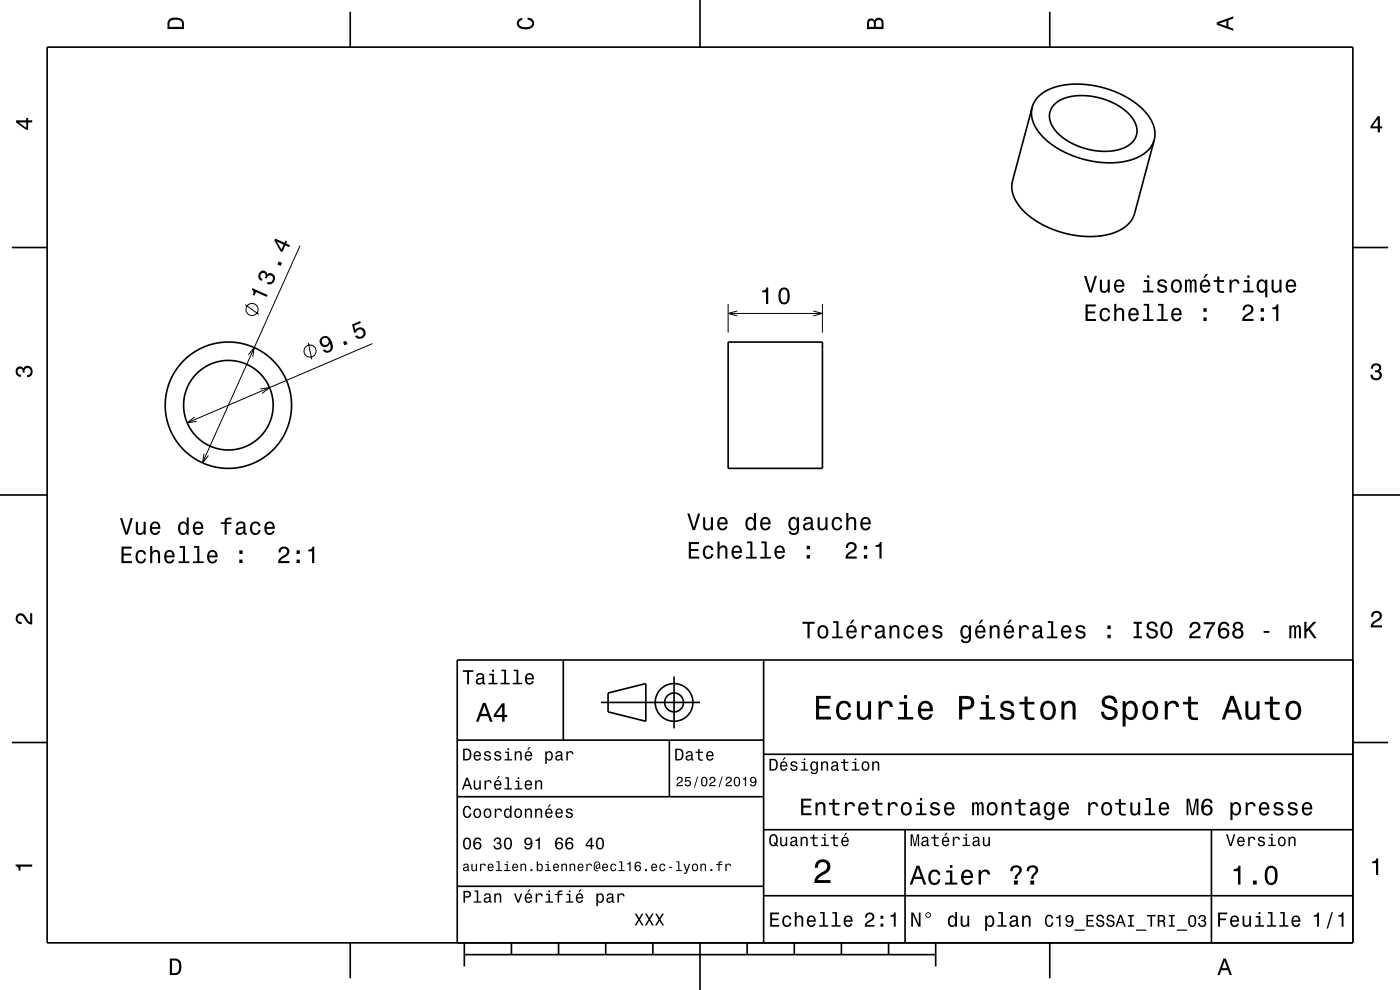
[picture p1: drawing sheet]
<svg xmlns="http://www.w3.org/2000/svg" width="297mm" height="210mm" viewBox="0 0 297 210" stroke-linecap="round" stroke-linejoin="round" font-family="sans-serif">
<g fill="none" stroke="#000" stroke-width=".21">
<path d="M63.7 52.1l-20.7 46.1M52 64.6l2.9 2.1M52.7 75.3l1.2-1.6-.3 2M65.4 72.7l.7 3.5M79 72.9l-39.3 16.8M154.5 64.5v6.1M154.5 66.5h20M156.4 66l-1.9 .5 1.9 .5M172.5 66l2 .5-2 .5M174.5 64.5v6.1M41.3 88.5l-1.6 1.2 2-.3M43.3 96.2l-.3 2 1.2-1.6"/>
<path d="M55.2 82.5l2-.3-1.6 1.3"/>
<circle cx="53.5" cy="65.7" r="1.28"/>
<circle cx="65.8" cy="74.5" r="1.28"/>
</g>
<g fill="none" stroke="#000" stroke-width=".35">
<path d="M10 10h277v190h-277zM74.3 2.5v7.5M148.5 0v10M222.7 2.5v7.5M219 22.7l.6-1.4 1.2-1.2 1.4-1 2.1-.7 2.3-.5h2.5l2.5 .2 2.6 .6 2.6 .9 2.2 1 2.1 1.4 1.6 1.4 1.2 1.5 .8 1.6 .3 1.7-.1 1.4M219 22.7l-.2 1.5 .4 1.7 .9 1.7 1.2 1.5 1.6 1.4 2.2 1.4 2.4 1.1 2.3 .8 2.7 .5 2.7 .2 2.4-.1 1.9-.4 1.9-.6 1.6-1 1.2-1.3 .7-1.5M219 22.7l-4.2 15.8-.2 1.2 .2 1.2 .5 1.3 .7 1.2 1.1 1.3 1.3 1.2 3.3 2.1 4 1.4 3.9 .7 2.1 .1 2-.2 3.1-.8 1.5-.8 1.1-.9 .9-1.2 .4-.9 4.2-15.8M223.6 22.3a9.5 9.5 0 0 1 8.5-1.8l1.9 .5 1.8 .7 1.7 .9 1.4 1.1a4.9 4.9 0 0 1 2 5.4 6.5 6.5 0 0 1-6 3l-2.9-.2-2.6-.7-2.5-1.1-1.8-1.2a5 5 0 0 1-2.3-5.5zM2.5 52.5h7.5M287 52.5h7.5M154.5 72.6h20v26.8h-20zM0 105h10"/>
<path d="M287 105h10M119.5 140v17M162 140v60M287 140h-190v60M2.5 157.5h7.5M97 157h65M127.5 149h21M129 147l8-2v8l-8-2zM142 157v12M143 143.5v11M287 157.5h7.5M97 169h65"/>
<path d="M162 176h125M162 160h125M192 176v24M257 176v24M97 188h65M162 190h125M74.3 200v7.5M98.5 202.5h100M98.5 200v5M108.5 200v2.5M118.5 200v2.5M128.5 200v2.5"/>
<path d="M138.5 200v2.5M148.5 200v10M158.5 200v2.5M168.5 200v2.5M178.5 200v2.5M188.5 200v2.5M198.5 200v5M222.7 200v7.5"/>
<circle cx="48.4" cy="86" r="13.4"/>
<circle cx="48.5" cy="86" r="9.5"/>
<circle cx="143" cy="149" r="2"/>
<circle cx="143" cy="149" r="4"/>
</g>
<g fill="#000">
<path d="M36 4a2.18 2.18 0 0 0-.5 2.2h3.5v-1.2a1.43 1.43 0 0 0-1.7-1.3zM36.3 4.4a2.15 2.15 0 0 1 2.2 .3l.1 1h-2.6v-1z" fill-rule="evenodd"/>
<path d="M109.9 4.2l.9-.4v.4a.7 .7 0 0 0-.7 .5 .7 .7 0 0 0 .3 .8 1.7 1.7 0 0 0 2.5-.5 .9 .9 0 0 0-1-.8v-.5a1.24 1.24 0 0 1 1.4 1.1 1.24 1.24 0 0 1-1 1.4 2.22 2.22 0 0 1-2.5-.7l-.2-.5z" fill-rule="evenodd"/>
<path d="M184.2 4.2l-.3 .7v1.3h3.5v-1.3a.98 .98 0 0 0-.7-1.1 .98 .98 0 0 0-1.2 .6 .84 .84 0 0 0-1.3-.2zM184.5 4.5a.54 .54 0 0 1 .6-.1 .54 .54 0 0 1 .3 .6v.7h-1zM185.9 4.4a.62 .62 0 0 1 .8-.1 .62 .62 0 0 1 .3 .6v.8h-1.2z" fill-rule="evenodd"/>
<path d="M258.1 4.7v.6l3.5 1.2v-.4l-1-.4v-1.4l1-.4v-.4zM258.6 5l1.6-.5v1z" fill-rule="evenodd"/>
<path d="M3.4 25.5v.5l2.1 1.5h.5v-1.5h.8v-.5h-.8v-.5h-.4v.5zM4 26h1.6v1.1z" fill-rule="evenodd"/>
<path d="M292.3 24.7l-1.6 2.1v.4h1.6v.9h.4v-.9h.5v-.4h-.5v-2.1zM292.3 25.2v1.6h-1.1z" fill-rule="evenodd"/>
<path d="M230 58.5l1.1 3.5h.5l1.1-3.5h-.5l-.8 3-1-3zM233.3 59.3v1.8a.89 .89 0 0 0 .6 1 .89 .89 0 0 0 1.1-.5v.4h.4v-2.7h-.4v1.6a.65 .65 0 0 1-.4 .8 .65 .65 0 0 1-.8-.3v-2.1zM236.6 59.6a1.54 1.54 0 0 0 .8 2.5 1.07 1.07 0 0 0 1.1-.8h-.4l-.3 .3-.3 .1a.76 .76 0 0 1-.7-.9h1.7a1.17 1.17 0 0 0-.4-1.4 1.17 1.17 0 0 0-1.5 .2zM237 59.8a.66 .66 0 0 1 .8-.1 .66 .66 0 0 1 .3 .7h-1.3zM242.7 59.4v.4h.7v1.9h-.9v.3h2.2v-.3h-.9v-2.3zM243.4 58.4v.5h.4v-.5zM245.8 59.5a.75 .75 0 0 0-.2 .8 .75 .75 0 0 0 .7 .5l.9 .3a.63 .63 0 0 1-.7 .7 .63 .63 0 0 1-.6-.6h-.4a1.07 1.07 0 0 0 1.2 .9 1.07 1.07 0 0 0 .9-1.2l-.4-.3-1.1-.4a.53 .53 0 0 1 .4-.6 .53 .53 0 0 1 .6 .4h.4a1.03 1.03 0 0 0-.7-.8 1.03 1.03 0 0 0-1 .3zM248.7 59.6a1.53 1.53 0 0 0 .9 2.5 1.48 1.48 0 0 0 1.1-1.4 1.48 1.48 0 0 0-1.1-1.5l-.5 .1zM249 59.9a.67 .67 0 0 1 .7-.2 .67 .67 0 0 1 .5 .5 1.11 1.11 0 0 1-.6 1.5 1.17 1.17 0 0 1-.6-1.8zM251.4 59.3v2.7h.4v-2l.2-.4h.3l.1 .3v2.1h.4v-2l.4-.4 .2 .1v.4v1.9h.4v-1.8a.69 .69 0 0 0-.5-1l-.5 .4-.2-.3-.3-.1-.5 .4v-.3zM255.8 58.1l-.5 .9h.3l.7-.9zM254.8 59.6a1.54 1.54 0 0 0 .8 2.5 1.06 1.06 0 0 0 1.1-.8h-.4l-.2 .3-.4 .1a.76 .76 0 0 1-.7-.9h1.8a1.16 1.16 0 0 0-.5-1.4 1.16 1.16 0 0 0-1.5 .2zM255.2 59.8a.66 .66 0 0 1 .8-.1 .66 .66 0 0 1 .3 .7h-1.3zM258.2 58.6v.8h-.7v.4h.7l.1 1.8a1.05 1.05 0 0 0 1.4 .5v-.4a.68 .68 0 0 1-1-.3v-1.6h1v-.4h-1v-.8zM260.8 59.3v2.7h.5v-1.5a.66 .66 0 0 1 .3-.8 .66 .66 0 0 1 .9 .2v.3h.5a.89 .89 0 0 0-.7-.9 .89 .89 0 0 0-1.1 .5v-.5zM263.9 59.4v.4h.7v1.9h-.9v.3h2.3v-.3h-.9v-2.3zM264.6 58.4v.5h.5v-.5zM266.9 59.6a1.58 1.58 0 0 0 .7 2.5l.5-.1 .3-.4v1.5h.4v-3.8h-.4v.4l-.2-.2a.88 .88 0 0 0-1.3 .1zM267.2 59.9a.62 .62 0 0 1 .7-.2 .62 .62 0 0 1 .4 .5 1.12 1.12 0 0 1-.6 1.5 1.19 1.19 0 0 1-.5-1.8zM269.8 59.3v1.8a.89 .89 0 0 0 .6 1 .89 .89 0 0 0 1-.5v.4h.5v-2.7h-.5v1.6a.65 .65 0 0 1-.4 .8 .65 .65 0 0 1-.8-.3v-2.1zM273 59.6a1.55 1.55 0 0 0 .8 2.5 1.07 1.07 0 0 0 1.1-.8h-.4l-.2 .3-.4 .1a.76 .76 0 0 1-.7-.9h1.8a1.17 1.17 0 0 0-.5-1.4 1.17 1.17 0 0 0-1.5 .2zM273.4 59.8a.66 .66 0 0 1 .8-.1 .66 .66 0 0 1 .3 .7h-1.3z" fill-rule="evenodd"/>
<path d="M53.6 61.1l-.2 .3a.77 .77 0 0 1 .2 1.2l.4 .1 .3-.7 2.3 1 .2-.4zM55.2 57.7a1.11 1.11 0 0 0 .3 1.9l.2-.4a.62 .62 0 0 1-.6-.6 .62 .62 0 0 1 .6-.6 .62 .62 0 0 1 .7 .5l-.2 .4 .3 .2a.72 .72 0 0 1 .8-.7 .72 .72 0 0 1 .7 .9 .72 .72 0 0 1-.9 .6l-.3-.1-.2 .4a1.18 1.18 0 0 0 1.7-.9 1.18 1.18 0 0 0-1.4-1.3l-.2 .2a.86 .86 0 0 0-.6-.8 .86 .86 0 0 0-.9 .3zM59.1 55.5l-.2 .6 .6 .3 .3-.6zM58.4 50.6l-.2 .4 1.3 2.3 .4 .2 .6-1.4 .8 .3 .2-.4-.8-.3 .2-.5-.3-.2-.3 .5zM58.7 51.3l1.5 .6-.5 1z" fill-rule="evenodd"/>
<path d="M68.1 71.6a1.15 1.15 0 0 0 .2 1.8 1.15 1.15 0 0 0 1.7-.5 1.03 1.03 0 0 1-.3 1.4 .56 .56 0 0 1-.8-.2l-.4 .2a1.18 1.18 0 0 0 1.5 .4 1.18 1.18 0 0 0 .6-1.5 1.76 1.76 0 0 0-2.1-1.8zM68.3 72.4a.75 .75 0 0 1 1.5 0 .75 .75 0 0 1-1.5 0zM72.8 72.6l.3 .7 .6-.3-.3-.7zM74.7 68.8l.5 1.9 .3-.2a.78 .78 0 0 1 1-.6 .78 .78 0 0 1 .5 1 .78 .78 0 0 1-1.1 .4l-.1-.2-.5 .2a1.21 1.21 0 0 0 1.8 .4 1.21 1.21 0 0 0 .1-1.9 1.21 1.21 0 0 0-1.8 .2l-.2-.9 1.4-.6-.2-.4z" fill-rule="evenodd"/>
<path d="M161.7 61.6v.4h.8v2.5h.5v-3.5h-.4a.78 .78 0 0 1-.9 .6zM165.4 61.4a2.67 2.67 0 0 0 .4 3.1 1.14 1.14 0 0 0 1.7-.9 2.31 2.31 0 0 0-.6-2.5l-.6-.1-.5 .1zM166 61.5h.7a2.38 2.38 0 0 1 0 2.6h-.7a2.37 2.37 0 0 1 0-2.6z" fill-rule="evenodd"/>
<path d="M230.3 64.6v3.5h2.2v-.4h-1.7v-1.2h1.5v-.4h-1.5v-1.1h1.7v-.4zM233.6 65.7a1.53 1.53 0 0 0 .8 2.5 1.06 1.06 0 0 0 1.1-1.1h-.4a.67 .67 0 0 1-.6 .7 .67 .67 0 0 1-.7-.6 1.11 1.11 0 0 1 .6-1.5 .59 .59 0 0 1 .7 .6h.4a1.09 1.09 0 0 0-.8-1 1.09 1.09 0 0 0-1.1 .4zM236.4 64.5v3.6h.4v-1.6a.63 .63 0 0 1 .6-.8 .63 .63 0 0 1 .6 .7v1.7h.5v-1.8a.88 .88 0 0 0-.6-1 .88 .88 0 0 0-1.1 .5v-1.3zM239.6 65.7a1.54 1.54 0 0 0 .8 2.5 1.06 1.06 0 0 0 1.1-.9h-.4l-.2 .4-.4 .1a.76 .76 0 0 1-.7-.9h1.8a1.16 1.16 0 0 0-.5-1.4 1.16 1.16 0 0 0-1.5 .2zM240 65.9a.66 .66 0 0 1 .8-.2 .66 .66 0 0 1 .3 .8h-1.3zM242.6 64.5v.3h.7v2.9h-.9v.4h2.3v-.4h-.9v-3.2zM245.7 64.5v.3h.7v2.9h-.9v.4h2.2v-.4h-.9v-3.2zM248.8 65.7a1.54 1.54 0 0 0 .8 2.5 1.07 1.07 0 0 0 1-.9h-.4l-.2 .4-.4 .1a.76 .76 0 0 1-.7-.9h1.8a1.16 1.16 0 0 0-.5-1.4 1.16 1.16 0 0 0-1.4 .2zM249.1 65.9a.66 .66 0 0 1 .8-.2 .66 .66 0 0 1 .3 .8h-1.3zM255.3 67.3v.8h.7v-.8zM255.3 65.4v.7h.7v-.7z" fill-rule="evenodd"/>
<path d="M263.9 64.9l-.3 .9h.5a.7 .7 0 0 1 .5-.8 .7 .7 0 0 1 .8 .5 .7 .7 0 0 1-.5 .9 1.8 1.8 0 0 0-1.4 1.7h2.4v-.4h-1.9a2.2 2.2 0 0 1 1.5-1.2 1.13 1.13 0 0 0 .1-1.7 1.13 1.13 0 0 0-1.7 .1zM267.4 67.3v.8h.7v-.8zM267.4 65.4v.7h.7v-.7zM269.9 65.2v.4h.8v2.5h.5v-3.5h-.4a.77 .77 0 0 1-.9 .6z" fill-rule="evenodd"/>
<path d="M291.1 77.4a1.08 1.08 0 0 1 1.4-.2 1.08 1.08 0 0 1 .4 1.2l-.3 .3a1.06 1.06 0 0 1 .5 1.3 1.06 1.06 0 0 1-1.2 .7 1.1 1.1 0 0 1-1.2-1.2h.5a.71 .71 0 0 0 1 .8 .71 .71 0 0 0 .1-1.3h-.6v-.4a.61 .61 0 0 0 .8-.3 .61 .61 0 0 0-.2-.8 .61 .61 0 0 0-.9 .2l-.1 .5h-.5z" fill-rule="evenodd"/>
<path d="M3.6 78a.86 .86 0 0 1 1.4 .2 1.06 1.06 0 0 1 1.2-.6 1.06 1.06 0 0 1 .7 1.2 1.1 1.1 0 0 1-1.2 1.2v-.4a.71 .71 0 0 0 .8-1 .71 .71 0 0 0-1.3-.1v.6h-.4a.61 .61 0 0 0-.3-.8 .61 .61 0 0 0-.8 .2 .61 .61 0 0 0 .2 .8l.6 .2v.4a1.15 1.15 0 0 1-1.2-.6 1.15 1.15 0 0 1 .3-1.3z" fill-rule="evenodd"/>
<path d="M25.8 116v3.5h2.2v-.5h-1.8v-1.2h1.6v-.4h-1.6v-1h1.7v-.4zM29 117a1.53 1.53 0 0 0 .9 2.5 1.06 1.06 0 0 0 1.1-1h-.4a.67 .67 0 0 1-.7 .7 .67 .67 0 0 1-.7-.6 1.11 1.11 0 0 1 .7-1.6 .6 .6 0 0 1 .6 .6h.5a1.09 1.09 0 0 0-.8-.9 1.09 1.09 0 0 0-1.2 .3zM31.9 115.8v3.7h.4v-1.6a.63 .63 0 0 1 .4-.8 .63 .63 0 0 1 .8 .4v2h.5v-1.8a.88 .88 0 0 0-.6-1 .88 .88 0 0 0-1.1 .4v-1.3zM35.1 117a1.54 1.54 0 0 0 .8 2.5 1.06 1.06 0 0 0 1.1-.8h-.4l-.2 .3-.4 .1a.76 .76 0 0 1-.7-.9h1.8a1.17 1.17 0 0 0-.5-1.3 1.17 1.17 0 0 0-1.5 .1zM35.5 117.2a.66 .66 0 0 1 .8-.1 .66 .66 0 0 1 .3 .7h-1.3zM38.1 115.8v.4h.7v2.9h-.9v.4h2.3v-.4h-.9v-3.3zM41.2 115.8v.4h.6v2.9h-.9v.4h2.3v-.4h-.9v-3.3zM44.2 117a1.54 1.54 0 0 0 .8 2.5 1.06 1.06 0 0 0 1.1-.8h-.4l-.2 .3-.4 .1a.76 .76 0 0 1-.7-.9h1.8a1.17 1.17 0 0 0-.5-1.3 1.17 1.17 0 0 0-1.5 .1zM44.6 117.2a.66 .66 0 0 1 .8-.1 .66 .66 0 0 1 .3 .7h-1.3zM50.8 118.7v.8h.7v-.8zM50.8 116.7v.8h.7v-.8z" fill-rule="evenodd"/>
<path d="M25.4 109.9l1.2 3.5h.5l1.1-3.5h-.5l-.9 3-.9-3zM28.8 110.7v1.8a.89 .89 0 0 0 .6 1 .89 .89 0 0 0 1.1-.5v.4h.4v-2.7h-.4v1.6a.64 .64 0 0 1-.4 .7 .64 .64 0 0 1-.8-.3l-.1-2zM32.1 111a1.54 1.54 0 0 0 .8 2.5 1.05 1.05 0 0 0 1.1-.9h-.5l-.2 .4-.4 .1a.76 .76 0 0 1-.7-.9h1.8a1.16 1.16 0 0 0-.5-1.4 1.16 1.16 0 0 0-1.4 .2zM32.4 111.2a.66 .66 0 0 1 .8-.1 .66 .66 0 0 1 .4 .7h-1.4zM38.1 111a1.57 1.57 0 0 0 .7 2.5l.5-.1 .3-.4v.4h.4v-3.6h-.4v1.3a.89 .89 0 0 0-1.5-.1zM38.4 111.3a.62 .62 0 0 1 .7-.3 .62 .62 0 0 1 .4 .6 1.12 1.12 0 0 1-.6 1.5 1.19 1.19 0 0 1-.5-1.8zM41.2 111a1.55 1.55 0 0 0 .8 2.5 1.06 1.06 0 0 0 1.1-.9h-.5l-.2 .4-.4 .1a.76 .76 0 0 1-.6-.9h1.7a1.17 1.17 0 0 0-.5-1.4 1.17 1.17 0 0 0-1.4 .2zM41.5 111.2a.66 .66 0 0 1 .8-.1 .66 .66 0 0 1 .4 .7h-1.3zM46.8 110.8v.4h.8v2.2h.5v-2.2h1v-.4h-1a.5 .5 0 0 1 .6-.6h.4v-.4a1.04 1.04 0 0 0-1.5 .7v.3zM50.4 110.8l-.3 .7h.4a.55 .55 0 0 1 .7-.5 .55 .55 0 0 1 .3 .7l-.2 .1a1 1 0 0 0-1 .2 1 1 0 0 0-.3 1 .94 .94 0 0 0 1.7 .1l.1 .3h.5v-.3l-.2-.1v-1.6a1.01 1.01 0 0 0-.7-.8 1.01 1.01 0 0 0-1 .2zM50.5 112.3l1.1-.3a.77 .77 0 0 1-.2 .9 .77 .77 0 0 1-.9 .1zM53.3 111a1.53 1.53 0 0 0 .9 2.5 1.07 1.07 0 0 0 1.1-1.1h-.4a.67 .67 0 0 1-.7 .7 .67 .67 0 0 1-.7-.6 1.11 1.11 0 0 1 .7-1.5 .6 .6 0 0 1 .6 .6h.5a1.09 1.09 0 0 0-.8-1 1.09 1.09 0 0 0-1.2 .4zM56.4 111a1.55 1.55 0 0 0 .8 2.5 1.06 1.06 0 0 0 1.1-.9h-.5l-.2 .4-.4 .1a.76 .76 0 0 1-.7-.9h1.8a1.17 1.17 0 0 0-.5-1.4 1.17 1.17 0 0 0-1.4 .2zM56.7 111.2a.66 .66 0 0 1 .8-.1 .66 .66 0 0 1 .3 .7h-1.3z" fill-rule="evenodd"/>
<path d="M59.4 116.2l-.3 1h.4a.71 .71 0 0 1 .5-.9 .71 .71 0 0 1 .9 .6 .71 .71 0 0 1-.5 .8 1.81 1.81 0 0 0-1.4 1.8h2.4v-.5h-1.9a2.23 2.23 0 0 1 1.5-1.1 1.13 1.13 0 0 0 .1-1.7 1.13 1.13 0 0 0-1.7 0zM62.9 118.7v.8h.7v-.8zM62.9 116.7v.8h.7v-.8zM65.4 116.6v.4h.8v2.5h.5v-3.6h-.4a.78 .78 0 0 1-.9 .7z" fill-rule="evenodd"/>
<path d="M146.1 115v3.5h2.2v-.4h-1.7v-1.2h1.6v-.4h-1.6v-1.1h1.7v-.4zM149.4 116.1a1.52 1.52 0 0 0 .8 2.5 1.05 1.05 0 0 0 1.1-1.1h-.4a.67 .67 0 0 1-.6 .7 .67 .67 0 0 1-.7-.6 1.12 1.12 0 0 1 .7-1.5 .6 .6 0 0 1 .6 .6h.4a1.09 1.09 0 0 0-.7-1 1.09 1.09 0 0 0-1.2 .4zM152.2 114.9v3.6h.5v-1.6a.63 .63 0 0 1 .3-.8 .63 .63 0 0 1 .8 .4l.1 2h.4v-1.8a.88 .88 0 0 0-.6-1 .88 .88 0 0 0-1 .5v-1.3zM155.5 116.1a1.54 1.54 0 0 0 .8 2.5 1.06 1.06 0 0 0 1.1-.9h-.5l-.2 .4-.4 .1a.75 .75 0 0 1-.7-.9h1.8a1.17 1.17 0 0 0-.5-1.4 1.17 1.17 0 0 0-1.4 .2zM155.8 116.3a.66 .66 0 0 1 .8-.1 .66 .66 0 0 1 .4 .7h-1.4zM158.5 114.9v.3h.7v2.9h-.9v.4h2.2v-.4h-.9v-3.2zM161.5 114.9v.3h.7v2.9h-.9v.4h2.3v-.4h-1v-3.2zM164.6 116.1a1.54 1.54 0 0 0 .8 2.5 1.06 1.06 0 0 0 1.1-.9h-.5l-.2 .4-.4 .1a.76 .76 0 0 1-.7-.9h1.8a1.17 1.17 0 0 0-.5-1.4 1.17 1.17 0 0 0-1.4 .2zM164.9 116.3a.66 .66 0 0 1 .8-.1 .66 .66 0 0 1 .4 .7h-1.4zM171.1 117.7v.8h.7v-.8zM171.1 115.8v.7h.7v-.7z" fill-rule="evenodd"/>
<path d="M145.8 108.9l1.1 3.5h.5l1.1-3.5h-.4l-.9 3-.9-3zM149.2 109.7v1.8a.89 .89 0 0 0 .6 1 .89 .89 0 0 0 1-.5v.4h.5v-2.7h-.5v1.6a.64 .64 0 0 1-.4 .8 .64 .64 0 0 1-.8-.3v-2.1zM152.4 110a1.54 1.54 0 0 0 .8 2.5 1.05 1.05 0 0 0 1.1-.8h-.4l-.2 .3-.4 .1a.76 .76 0 0 1-.7-.9h1.8a1.16 1.16 0 0 0-.5-1.4 1.16 1.16 0 0 0-1.5 .2zM152.8 110.2a.66 .66 0 0 1 .8-.1 .66 .66 0 0 1 .3 .7h-1.3zM158.4 110a1.57 1.57 0 0 0 .8 2.5l.4-.1 .3-.4v.4h.5v-3.6h-.4v1.3a.89 .89 0 0 0-1.6-.1zM158.8 110.3a.62 .62 0 0 1 .6-.2 .62 .62 0 0 1 .5 .5 1.11 1.11 0 0 1-.7 1.5 1.18 1.18 0 0 1-.4-1.8zM161.6 110a1.54 1.54 0 0 0 .7 2.5 1.06 1.06 0 0 0 1.1-.8h-.4l-.2 .3-.4 .1a.76 .76 0 0 1-.7-.9h1.8a1.17 1.17 0 0 0-.5-1.4 1.17 1.17 0 0 0-1.4 .2zM161.9 110.2a.66 .66 0 0 1 .8-.1 .66 .66 0 0 1 .3 .7h-1.3zM167.5 110a1.57 1.57 0 0 0 .8 2.5l.4-.1 .4-.4a.73 .73 0 0 1-.3 1 .73 .73 0 0 1-1-.3h-.5a1.1 1.1 0 0 0 1.3 .8 1.1 1.1 0 0 0 .9-1.2v-2.6h-.4v.5l-.4-.4a.89 .89 0 0 0-1.2 .2zM167.9 110.3a.63 .63 0 0 1 .7-.2 .63 .63 0 0 1 .4 .5 1.1 1.1 0 0 1-.6 1.5 1.2 1.2 0 0 1-.5-1.8zM170.7 109.9l-.2 .6h.4a.55 .55 0 0 1 .6-.5 .55 .55 0 0 1 .4 .8h-.2a1.14 1.14 0 0 0-1.4 .9 .73 .73 0 0 0 .9 .8l.4-.1 .4-.3 .1 .3 .6 .1v-.4h-.2l-.1-1.6a1.02 1.02 0 0 0-.6-.9 1.02 1.02 0 0 0-1.1 .3zM170.9 111.4l1.1-.3a.77 .77 0 0 1-.2 .8 .77 .77 0 0 1-.9 .1l-.1-.3zM173.5 109.7v1.8a.89 .89 0 0 0 .6 1 .89 .89 0 0 0 1-.5v.4h.5v-2.7h-.5v1.6a.65 .65 0 0 1-.4 .8 .65 .65 0 0 1-.8-.3v-2.1zM176.7 110a1.53 1.53 0 0 0 .9 2.5 1.05 1.05 0 0 0 1.1-1h-.5a.67 .67 0 0 1-.6 .6 .67 .67 0 0 1-.7-.6 1.12 1.12 0 0 1 .7-1.5 .6 .6 0 0 1 .6 .6h.5a1.09 1.09 0 0 0-.8-.9 1.09 1.09 0 0 0-1.2 .3zM179.5 108.8v3.6h.5v-1.5a.64 .64 0 0 1 .4-.8 .64 .64 0 0 1 .8 .3v2h.4v-1.7a.88 .88 0 0 0-.6-1 .88 .88 0 0 0-1 .4v-1.3zM182.8 110a1.54 1.54 0 0 0 .8 2.5 1.05 1.05 0 0 0 1.1-.8h-.4l-.3 .3-.3 .1a.76 .76 0 0 1-.7-.9h1.7a1.16 1.16 0 0 0-.5-1.4 1.16 1.16 0 0 0-1.4 .2zM183.2 110.2a.66 .66 0 0 1 .7-.1 .66 .66 0 0 1 .4 .7h-1.3z" fill-rule="evenodd"/>
<path d="M179.7 115.3l-.3 .9h.5a.7 .7 0 0 1 .5-.8 .7 .7 0 0 1 .9 .5 .7 .7 0 0 1-.5 .9 1.81 1.81 0 0 0-1.5 1.7h2.5v-.4h-1.9a2.23 2.23 0 0 1 1.4-1.2 1.13 1.13 0 0 0 .1-1.7 1.13 1.13 0 0 0-1.7 .1zM183.3 117.7v.8h.7v-.8zM183.3 115.8v.7h.7v-.7zM185.7 115.6v.4h.9v2.5h.4v-3.5h-.3a.77 .77 0 0 1-1 .6z" fill-rule="evenodd"/>
<path d="M3.6 130.4a1.22 1.22 0 0 1 2 .7l.4 .6 .4 .3v-1.9h.4v2.4a1.8 1.8 0 0 1-1.7-1.4 .71 .71 0 0 0-.9-.5 .71 .71 0 0 0-.5 .8 .71 .71 0 0 0 .9 .5v.5a1.18 1.18 0 0 1-1.2-.7 1.18 1.18 0 0 1 .2-1.3z" fill-rule="evenodd"/>
<path d="M170.2 131.9v.4h1.1v3.1h.5v-3.1h1v-.4zM173.7 133a1.53 1.53 0 0 0 .9 2.5 1.48 1.48 0 0 0 1.1-1.5 1.48 1.48 0 0 0-1.1-1.4l-.5 .1zM174 133.3a.67 .67 0 0 1 .7-.3 .67 .67 0 0 1 .5 .6 1.11 1.11 0 0 1-.6 1.5 1.17 1.17 0 0 1-.6-1.8zM176.7 131.8v.3h.7v2.9h-.9v.4h2.3v-.4h-.9v-3.2zM180.8 131.5l-.5 .8h.3l.7-.8zM179.8 133a1.55 1.55 0 0 0 .8 2.5 1.06 1.06 0 0 0 1.1-.9h-.4l-.2 .4-.4 .1a.76 .76 0 0 1-.7-.9h1.8a1.17 1.17 0 0 0-.5-1.4 1.17 1.17 0 0 0-1.5 .2zM180.2 133.2a.66 .66 0 0 1 .8-.1 .66 .66 0 0 1 .3 .7h-1.3zM182.8 132.7v2.7h.4v-1.6a.66 .66 0 0 1 .4-.7 .66 .66 0 0 1 .8 .2l.1 .2h.4a.89 .89 0 0 0-.7-.9 .89 .89 0 0 0-1 .5v-.4zM186 132.8l-.3 .7h.4a.55 .55 0 0 1 .7-.6 .55 .55 0 0 1 .3 .8l-.2 .1a.98 .98 0 0 0-1.1 .3 .98 .98 0 0 0 0 1.2 1.06 1.06 0 0 0 1.5-.3l.1 .4h.5v-.3l-.2-.1v-.2v-1.4a1.02 1.02 0 0 0-1.7-.6zM186.1 134.3l1.1-.3a.77 .77 0 0 1-.2 .9 .77 .77 0 0 1-.9 .1l-.1-.4zM188.7 132.7v2.7h.4v-1.6a.64 .64 0 0 1 .4-.7 .64 .64 0 0 1 .8 .3l.1 2h.4v-1.8a.89 .89 0 0 0-.6-1 .89 .89 0 0 0-1.1 .5v-.4zM192 133a1.53 1.53 0 0 0 .8 2.5 1.07 1.07 0 0 0 1.1-1.1h-.4a.67 .67 0 0 1-.6 .7 .67 .67 0 0 1-.7-.6 1.11 1.11 0 0 1 .6-1.5 .6 .6 0 0 1 .7 .6h.4a1.09 1.09 0 0 0-.8-1 1.09 1.09 0 0 0-1.1 .4zM195 133a1.55 1.55 0 0 0 .8 2.5 1.06 1.06 0 0 0 1.1-.9h-.4l-.3 .4-.3 .1a.76 .76 0 0 1-.7-.9h1.7a1.17 1.17 0 0 0-.5-1.4 1.17 1.17 0 0 0-1.4 .2zM195.4 133.2a.66 .66 0 0 1 .7-.1 .66 .66 0 0 1 .4 .7h-1.3zM198.1 132.8a.76 .76 0 0 0-.2 .9 .76 .76 0 0 0 .7 .5l.9 .3a.63 .63 0 0 1-.6 .6 .63 .63 0 0 1-.7-.5h-.4a1.07 1.07 0 0 0 1.2 .9 1.07 1.07 0 0 0 .9-1.2l-.4-.4-1.1-.3a.54 .54 0 0 1 .4-.7 .54 .54 0 0 1 .6 .5h.5a1.03 1.03 0 0 0-.7-.8 1.03 1.03 0 0 0-1.1 .2zM204 133a1.57 1.57 0 0 0 .8 2.5l.4-.1 .4-.4a.73 .73 0 0 1-.3 1 .73 .73 0 0 1-1-.4h-.5a1.1 1.1 0 0 0 1.3 .9 1.1 1.1 0 0 0 .9-1.2v-2.6h-.4v.4l-.4-.4a.9 .9 0 0 0-1.2 .3zM204.4 133.3a.63 .63 0 0 1 .7-.3 .63 .63 0 0 1 .4 .6 1.11 1.11 0 0 1-.6 1.5 1.19 1.19 0 0 1-.5-1.8zM208.1 131.5l-.5 .8h.3l.7-.8zM207.2 133a1.54 1.54 0 0 0 .7 2.5 1.06 1.06 0 0 0 1.1-.9h-.4l-.2 .4-.4 .1a.76 .76 0 0 1-.7-.9h1.8a1.16 1.16 0 0 0-.5-1.4 1.16 1.16 0 0 0-1.4 .2zM207.5 133.2a.66 .66 0 0 1 .8-.1 .66 .66 0 0 1 .3 .7h-1.3zM210 132.7v2.7h.4v-1.6a.63 .63 0 0 1 .4-.7 .63 .63 0 0 1 .8 .3v2h.5v-1.8a.89 .89 0 0 0-.7-1 .89 .89 0 0 0-1 .5v-.4zM214.2 131.5l-.5 .8h.3l.7-.8zM213.2 133a1.54 1.54 0 0 0 .8 2.5 1.06 1.06 0 0 0 1.1-.9h-.4l-.3 .4-.3 .1a.76 .76 0 0 1-.7-.9h1.8a1.17 1.17 0 0 0-.5-1.4 1.17 1.17 0 0 0-1.5 .2zM213.6 133.2a.66 .66 0 0 1 .8-.1 .66 .66 0 0 1 .3 .7h-1.3zM216.2 132.7v2.7h.4v-1.6a.66 .66 0 0 1 .4-.7 .66 .66 0 0 1 .8 .2l.1 .2h.4a.9 .9 0 0 0-.7-.9 .9 .9 0 0 0-1 .5v-.4zM219.4 132.8l-.3 .7h.4a.55 .55 0 0 1 .7-.6 .55 .55 0 0 1 .3 .8l-.2 .1a1 1 0 0 0-1 .2 1 1 0 0 0-.3 1 .93 .93 0 0 0 1.7 0l.1 .4h.5v-.3l-.2-.1v-1.6a1.02 1.02 0 0 0-1.7-.6zM219.5 134.3l1.1-.3a.77 .77 0 0 1-.2 .9 .77 .77 0 0 1-.9 .1l-.1-.4zM222.3 131.8v.3h.7v2.9h-.9v.4h2.2v-.4h-.9v-3.2zM225.4 133a1.54 1.54 0 0 0 .8 2.5 1.06 1.06 0 0 0 1.1-.9h-.5l-.2 .4-.4 .1a.76 .76 0 0 1-.7-.9h1.8a1.16 1.16 0 0 0-.5-1.4 1.16 1.16 0 0 0-1.4 .2zM225.7 133.2a.66 .66 0 0 1 .8-.1 .66 .66 0 0 1 .3 .7h-1.3zM228.5 132.8a.76 .76 0 0 0-.3 .9 .76 .76 0 0 0 .8 .5l.8 .3a.63 .63 0 0 1-.6 .6 .63 .63 0 0 1-.6-.5h-.5a1.07 1.07 0 0 0 1.2 .9 1.07 1.07 0 0 0 1-1.2l-.5-.4-1-.3a.54 .54 0 0 1 .4-.7 .54 .54 0 0 1 .6 .5h.4a1.03 1.03 0 0 0-.7-.8 1.03 1.03 0 0 0-1 .2zM234.9 134.6v.8h.7v-.8zM234.9 132.7v.7h.7v-.7zM240.5 131.9v.4h.6v2.7h-.6v.4h1.7v-.4h-.6v-2.7h.6v-.4zM243.6 132.1a.96 .96 0 0 0-.3 1.1 .96 .96 0 0 0 .9 .6 .77 .77 0 0 1 .9 .9 .84 .84 0 0 1-.9 .3 .84 .84 0 0 1-.6-.8h-.5a1.21 1.21 0 0 0 1.5 1.3 1.21 1.21 0 0 0 .8-1.8l-1.2-.4a.58 .58 0 0 1-.4-.8 .58 .58 0 0 1 .9-.2l.2 .1 .2 .5h.5a1.16 1.16 0 0 0-.8-1.1 1.16 1.16 0 0 0-1.2 .3zM246.5 132.3a2.54 2.54 0 0 0 .4 3.1 1.21 1.21 0 0 0 1.7-1 1.94 1.94 0 0 0-.9-2.6l-.8 .1zM247.1 132.3l.3-.1a1.7 1.7 0 0 1 .4 2.8l-.4 .1a1.68 1.68 0 0 1-.3-2.8zM252.7 132.2l-.3 .9h.4a.71 .71 0 0 1 .5-.8 .71 .71 0 0 1 .9 .5 .71 .71 0 0 1-.5 .9 1.81 1.81 0 0 0-1.4 1.7h2.4v-.4h-1.9a2.23 2.23 0 0 1 1.5-1.2 1.13 1.13 0 0 0 .1-1.7 1.13 1.13 0 0 0-1.7 .1zM255.4 132v.4h1.9a5.2 5.2 0 0 0-1.5 3h.5a5.3 5.3 0 0 1 1.5-3v-.4zM258.9 132.2l-.5 .8a1.75 1.75 0 0 0 1.2 2.5 1.15 1.15 0 0 0 1.2-1.6 1.15 1.15 0 0 0-1.9-.4 1.03 1.03 0 0 1 .8-1.2 .58 .58 0 0 1 .6 .5h.5a1.11 1.11 0 0 0-.7-.9 1.11 1.11 0 0 0-1.2 .3zM258.8 134.3a.75 .75 0 0 1 1.5 0 .75 .75 0 0 1-1.5 0zM261.8 132.1a.83 .83 0 0 0 .2 1.4 1.11 1.11 0 0 0-.4 1.6 1.11 1.11 0 0 0 1.5 .3 1.03 1.03 0 0 0 .7-.9 1.03 1.03 0 0 0-.6-1 .89 .89 0 0 0 .4-1.1 .89 .89 0 0 0-1-.5zM261.9 134.4a.71 .71 0 0 1 1.4 0 .71 .71 0 0 1-1.4 0zM262 132.8a.6 .6 0 0 1 1.2 0 .6 .6 0 0 1-1.2 0zM268.1 133.8v.4h1.2v-.4zM273.5 132.7v2.7h.4l.1-2.1 .2-.3h.2l.2 .3v2.1h.4v-2.1l.3-.3 .2 .1 .1 .4v1.9h.4v-1.9a.69 .69 0 0 0-.5-.9l-.6 .4-.2-.3-.3-.1-.5 .4v-.3zM276.7 131.9v3.5h.5v-1.2l.4-.5 1.2 1.7h.5l-1.4-2 1.4-1.5h-.6l-1.5 1.6v-1.6z" fill-rule="evenodd"/>
<path d="M291.2 129.9a1.18 1.18 0 0 1 1.9 .3 1.18 1.18 0 0 1-1 1.7l-.5 .3-.3 .5h1.9v.4h-2.4a1.8 1.8 0 0 1 1.4-1.8 .71 .71 0 0 0 .5-.8 .71 .71 0 0 0-.9-.5 .71 .71 0 0 0-.5 .8h-.4z" fill-rule="evenodd"/>
<path d="M98.2 158.8v2.5h.9a1.37 1.37 0 0 0 .7-2.2 1.56 1.56 0 0 0-1.6-.3zM98.6 159.1a.98 .98 0 0 1 1.1 .7 .98 .98 0 0 1-.6 1.2h-.5zM100.7 159.6a1.04 1.04 0 0 0-.2 1.2 1.04 1.04 0 0 0 1 .5l.5-.5h-.3l-.4 .3a.54 .54 0 0 1-.5-.7h1.3a.83 .83 0 0 0-.4-.9 .83 .83 0 0 0-1 .1zM100.9 159.7l.2-.1a.47 .47 0 0 1 .5 .1 .47 .47 0 0 1 .1 .5h-.9zM102.9 159.5l-.2 .1a.69 .69 0 0 0 .9 .9l.2 .1a.43 .43 0 0 1-.4 .5 .43 .43 0 0 1-.4-.4h-.3a.74 .74 0 0 0 .9 .7 .74 .74 0 0 0 .5-1l-1-.4a.38 .38 0 0 1 .3-.5 .38 .38 0 0 1 .4 .4h.3a.78 .78 0 0 0-1.2-.4zM105.1 159.5l-.2 .1a.69 .69 0 0 0 .9 .9l.2 .1a.43 .43 0 0 1-.4 .5 .43 .43 0 0 1-.5-.4h-.3a.74 .74 0 0 0 .9 .7 .74 .74 0 0 0 .5-1l-.9-.4a.38 .38 0 0 1 .3-.5 .38 .38 0 0 1 .4 .4h.3a.77 .77 0 0 0-1.2-.4zM107.2 159.4v.3h.5v1.3h-.7v.3h1.6v-.3h-.6v-1.6zM107.7 158.7v.4h.3v-.4zM109.2 159.4v1.9h.3v-1.1a.45 .45 0 0 1 .4-.6 .45 .45 0 0 1 .5 .5v1.2h.3v-1.3a.63 .63 0 0 0-.5-.7 .63 .63 0 0 0-.7 .4v-.3zM112.2 158.5l-.4 .6h.3l.5-.6zM111.5 159.6a1.04 1.04 0 0 0-.2 1.2 1.04 1.04 0 0 0 1.1 .5l.5-.5h-.3l-.5 .3a.54 .54 0 0 1-.5-.7h1.3a.83 .83 0 0 0-.4-.9 .83 .83 0 0 0-1 .1zM111.8 159.7l.1-.1a.48 .48 0 0 1 .5 .1 .48 .48 0 0 1 .2 .5h-1zM115.7 159.4v2.7h.3v-1.1a.66 .66 0 0 0 .7 .4 .66 .66 0 0 0 .5-.6 .91 .91 0 0 0 0-1.1 .91 .91 0 0 0-1-.3l-.2 .3v-.3zM116.1 159.8a.45 .45 0 0 1 .5-.2 .45 .45 0 0 1 .3 .4 .65 .65 0 0 1 .1 .8 .65 .65 0 0 1-.7 .2 .98 .98 0 0 1-.2-1.2zM118.1 159.5l-.2 .4h.3a.39 .39 0 0 1 .4-.3 .39 .39 0 0 1 .3 .5h-.1a.65 .65 0 0 0-1 .4 .65 .65 0 0 0 .6 .9l.6-.3 .1 .2h.4v-.2l-.2-.1v-1.1a.72 .72 0 0 0-.5-.6 .72 .72 0 0 0-.7 .2zM118.2 160.6l.8-.3a.55 .55 0 0 1-.2 .7 .55 .55 0 0 1-.6 0zM120.1 159.4v1.9h.4v-1.1a.47 .47 0 0 1 .2-.6 .47 .47 0 0 1 .6 .2v.2h.4a.64 .64 0 0 0-.5-.7 .64 .64 0 0 0-.8 .4v-.3z" fill-rule="evenodd"/>
<path d="M98.2 142.2v.3h.9v2.7h.4v-2.7h.9v-.3zM101.3 143l-.3 .5h.4a.47 .47 0 0 1 .5-.4 .47 .47 0 0 1 .4 .6l-.2 .1a.84 .84 0 0 0-1 .2 .84 .84 0 0 0 0 1.1 .9 .9 0 0 0 1.3-.2l.1 .2 .5 .1v-.3l-.3-.1v-1.3a.87 .87 0 0 0-1.4-.5zM101.4 144.3l.9-.3a.66 .66 0 0 1-.1 .7 .66 .66 0 0 1-.8 .1zM103.8 142.9v.3h.6v1.6h-.8v.4h2v-.4h-.8v-1.9zM104.4 142.1v.4h.4v-.4zM106.4 142.1v.3h.6v2.4h-.8v.4h1.9v-.4h-.7v-2.7zM109 142.1v.3h.6v2.4h-.8v.4h1.9v-.4h-.7v-2.7zM111.6 143.1a1.32 1.32 0 0 0 .7 2.1 .9 .9 0 0 0 .9-.7h-.3l-.2 .3-.4 .1a.65 .65 0 0 1-.6-.8h1.6a1 1 0 0 0-.4-1.2 1 1 0 0 0-1.3 .2zM111.9 143.3a.57 .57 0 0 1 .7-.1 .57 .57 0 0 1 .3 .6h-1.2z" fill-rule="evenodd"/>
<path d="M102.4 149.1l-1.4 4h.5l.4-1.2h1.6l.4 1.2h.6l-1.5-4zM102.7 149.7l.7 1.7h-1.3zM106.5 149.2l-1.7 2.4v.5h1.7v1h.5v-1h.6v-.5h-.6v-2.4zM106.5 149.9v1.7h-1.3z" fill-rule="evenodd"/>
<path d="M143.2 158.8v2.5h.9a1.37 1.37 0 0 0 .7-2.2 1.56 1.56 0 0 0-1.6-.3zM143.6 159.1a.98 .98 0 0 1 1.1 .7 .98 .98 0 0 1-.6 1.2h-.5zM145.7 159.5l-.2 .4h.3a.39 .39 0 0 1 .5-.3 .39 .39 0 0 1 .3 .5h-.2a.65 .65 0 0 0-.9 .4 .65 .65 0 0 0 .5 .9l.7-.3v.2h.4v-.2l-.1-.1-.1-1.1a.73 .73 0 0 0-.4-.6 .73 .73 0 0 0-.8 .2zM145.8 160.6l.8-.3a.55 .55 0 0 1-.1 .7 .55 .55 0 0 1-.7 0zM148.1 158.9v.5h-.5v.3h.5v1.3a.75 .75 0 0 0 1 .4v-.3a.48 .48 0 0 1-.7-.3v-1.1h.7v-.3h-.7v-.5zM150 159.6a1.04 1.04 0 0 0-.2 1.2 1.04 1.04 0 0 0 1.1 .5l.5-.5h-.4l-.4 .3a.54 .54 0 0 1-.5-.7h1.3a.83 .83 0 0 0-.4-.9 .83 .83 0 0 0-1 .1zM150.3 159.7l.1-.1a.48 .48 0 0 1 .5 .1 .48 .48 0 0 1 .2 .5h-1z" fill-rule="evenodd"/>
<path d="M173.1 147.6v5h3.2v-.6h-2.5v-1.7h2.2v-.6h-2.2v-1.5h2.4v-.6zM177.8 149.2a2.59 2.59 0 0 0 .5 3.4 1.58 1.58 0 0 0 2.3-1.4h-.6a.95 .95 0 0 1-.9 1 .95 .95 0 0 1-1-.9 1.59 1.59 0 0 1 .9-2.1 .85 .85 0 0 1 .9 .8h.7a1.56 1.56 0 0 0-1.1-1.3 1.56 1.56 0 0 0-1.7 .5zM181.8 148.8v2.5a1.27 1.27 0 0 0 .9 1.4 1.27 1.27 0 0 0 1.5-.7v.6h.6v-3.8h-.6v2.2a.92 .92 0 0 1-.6 1.1 .92 .92 0 0 1-1.2-.4v-2.9zM186.4 148.8v3.8h.6v-2.2a.95 .95 0 0 1 .5-1.1 .95 .95 0 0 1 1.2 .3l.1 .4h.6a1.28 1.28 0 0 0-1-1.4 1.28 1.28 0 0 0-1.4 .8v-.6zM190.8 148.9v.5h1v2.7h-1.3v.5h3.2v-.5h-1.3v-3.2zM191.8 147.4v.8h.6v-.8zM195.1 149.2a2.62 2.62 0 0 0 .5 3.4 1.57 1.57 0 0 0 2.2-1.1h-.6l-.3 .5-.5 .2a1.08 1.08 0 0 1-1-1.3h2.5a1.66 1.66 0 0 0-.7-2 1.66 1.66 0 0 0-2.1 .3zM195.6 149.5a.94 .94 0 0 1 1.2-.2 .94 .94 0 0 1 .5 1h-1.9zM203.5 147.6v5h.6v-2.1h.8a1.47 1.47 0 0 0 1.8-1.2 1.47 1.47 0 0 0-1.5-1.7zM204.1 148.2a1.6 1.6 0 0 1 1.8 .5 .86 .86 0 0 1 0 .9 .86 .86 0 0 1-.9 .3h-.9zM208.1 148.9v.5h1v2.7h-1.3v.5h3.3v-.5h-1.3v-3.2zM209.1 147.4v.8h.7v-.8zM212.6 148.9a1.08 1.08 0 0 0-.3 1.2 1.08 1.08 0 0 0 1 .7l1.1 .4a.57 .57 0 0 1 .2 .6 .57 .57 0 0 1-.5 .4 .96 .96 0 0 1-1.4-.8h-.6a1.6 1.6 0 0 0 1.3 1.4 1.6 1.6 0 0 0 1.7-.8 1.13 1.13 0 0 0-1-1.6l-1.1-.3-.2-.4a.87 .87 0 0 1 .9-.5 .87 .87 0 0 1 .8 .6h.6a1.4 1.4 0 0 0-2.1-1.1zM217.4 147.8v1.1h-1.1v.5h1.1v2.6l.2 .4 .4 .3h1.4v-.5a.97 .97 0 0 1-1.4-.5v-2.3h1.4v-.5h-1.4v-1.1zM221.1 149.2a2.56 2.56 0 0 0 .5 3.4 1.72 1.72 0 0 0 1.8-.2 1.72 1.72 0 0 0 .6-1.7 1.7 1.7 0 0 0-.9-1.9 1.7 1.7 0 0 0-2 .4zM221.6 149.6a.96 .96 0 0 1 1-.4 .96 .96 0 0 1 .7 .8 1.59 1.59 0 0 1-1 2.2 1.19 1.19 0 0 1-1-1.5zM225.2 148.8v3.8h.6v-2.2a.97 .97 0 0 1 .5-1.1 .97 .97 0 0 1 1.1 .2l.1 .7v2.4h.7v-2.5a1.27 1.27 0 0 0-.9-1.4 1.27 1.27 0 0 0-1.5 .6v-.5zM234.1 147.9a1.38 1.38 0 0 0-.3 1.5 1.38 1.38 0 0 0 1.3 .9 1.25 1.25 0 0 1 1.4 .9 1.15 1.15 0 0 1-1.3 .9 1.15 1.15 0 0 1-1-1.1h-.7a1.8 1.8 0 0 0 1.7 1.8 1.8 1.8 0 0 0 1.9-1.6 1.46 1.46 0 0 0-1.5-1.4l-.6-.2a.83 .83 0 0 1-.5-1.1 .83 .83 0 0 1 1.2-.3l.5 .5 .1 .4h.7a1.67 1.67 0 0 0-1-1.6 1.67 1.67 0 0 0-1.9 .4zM238.2 148.8v5.3h.6v-2.1a1.32 1.32 0 0 0 1.4 .7 1.32 1.32 0 0 0 1.1-1.1 2.43 2.43 0 0 0-.8-2.8 1.21 1.21 0 0 0-1.7 .5v-.5zM239.1 149.6a.9 .9 0 0 1 .9-.4 .9 .9 0 0 1 .7 .8 1.61 1.61 0 0 1-.9 2.2 1.18 1.18 0 0 1-1-1.5zM242.8 149.2a2.56 2.56 0 0 0 .5 3.4 1.72 1.72 0 0 0 1.8-.2 1.72 1.72 0 0 0 .6-1.7 1.7 1.7 0 0 0-.9-1.9 1.7 1.7 0 0 0-2 .4zM243.3 149.6a.96 .96 0 0 1 1-.4 .96 .96 0 0 1 .7 .8 1.59 1.59 0 0 1-1 2.2 1.19 1.19 0 0 1-1-1.5zM247.1 148.8v3.8h.6v-2.2a.95 .95 0 0 1 .5-1.1 .95 .95 0 0 1 1.2 .3l.1 .4h.6a1.28 1.28 0 0 0-1-1.4 1.28 1.28 0 0 0-1.4 .8v-.6zM252 147.8v1.1h-1v.5h1l.1 2.6 .2 .4 .4 .3h1.4v-.5a.97 .97 0 0 1-1.4-.5v-2.3h1.4v-.5h-1.4v-1.1zM261 147.6l-1.8 5h.6l.6-1.4h2l.5 1.4h.7l-1.9-5zM261.4 148.3l.7 2.2h-1.5zM264.2 148.8v2.5a1.27 1.27 0 0 0 .9 1.4 1.27 1.27 0 0 0 1.5-.7v.6h.6v-3.8h-.6v2.2a.92 .92 0 0 1-.6 1.1 .92 .92 0 0 1-1.1-.4l-.1-2.9zM269.4 147.8v1.1h-1.1v.5h1.1v2.6l.2 .4 .4 .3 .7 .1 .8-.1v-.5a.97 .97 0 0 1-1.4-.5l-.1-2.3h1.5v-.5h-1.5v-1.1zM273.1 149.2a2.56 2.56 0 0 0 .6 3.4 1.72 1.72 0 0 0 1.8-.2 1.72 1.72 0 0 0 .6-1.7 1.7 1.7 0 0 0-.9-1.9 1.7 1.7 0 0 0-2.1 .4zM273.6 149.6a.96 .96 0 0 1 1-.4 .96 .96 0 0 1 .7 .8 1.59 1.59 0 0 1-.9 2.2 1.19 1.19 0 0 1-1.1-1.5z" fill-rule="evenodd"/>
<path d="M98.9 165l-.9 2.5h.3l.3-.8h1l.2 .8h.4l-.9-2.5zM99.1 165.3l.4 1.1h-.8zM100.5 165.5v1.3a.63 .63 0 0 0 .4 .7 .63 .63 0 0 0 .8-.3v.3h.3v-2h-.3v1.2a.46 .46 0 0 1-.3 .5 .46 .46 0 0 1-.6-.2v-1.5zM102.8 165.5v2h.3v-1.1a.47 .47 0 0 1 .3-.6 .47 .47 0 0 1 .6 .2v.1h.3a.64 .64 0 0 0-.5-.6 .64 .64 0 0 0-.7 .4v-.4zM105.7 164.7l-.4 .6h.3l.5-.6zM105 165.7a1.04 1.04 0 0 0-.2 1.2 1.04 1.04 0 0 0 1.1 .6l.5-.6h-.4l-.4 .4a.54 .54 0 0 1-.5-.7h1.3a.83 .83 0 0 0-.4-1 .83 .83 0 0 0-1 .1zM105.3 165.9l.1-.1a.48 .48 0 0 1 .5 .1 .48 .48 0 0 1 .2 .4h-1zM107.1 164.9v.2h.5v2.1h-.6v.3h1.6v-.3h-.6v-2.3zM109.3 165.6v.3h.5v1.3h-.6v.3h1.6v-.3h-.6v-1.6zM109.8 164.9v.3h.4v-.3zM111.5 165.7a1.04 1.04 0 0 0-.2 1.2 1.04 1.04 0 0 0 1.1 .6l.5-.6h-.3l-.5 .4a.54 .54 0 0 1-.5-.7h1.3a.83 .83 0 0 0-.4-1 .83 .83 0 0 0-1 .1zM111.8 165.9l.1-.1a.48 .48 0 0 1 .5 .1 .48 .48 0 0 1 .2 .4h-1zM113.5 165.5v2h.3v-1.1a.45 .45 0 0 1 .3-.6 .45 .45 0 0 1 .6 .2v1.5h.3v-1.3a.63 .63 0 0 0-.4-.7 .63 .63 0 0 0-.8 .3v-.3z" fill-rule="evenodd"/>
<path d="M98.4 178a1.44 1.44 0 0 0 .7 2.2 1.45 1.45 0 0 0 .6-2.2 .79 .79 0 0 0-1.3 0zM98.8 178h.5a1.69 1.69 0 0 1 0 1.9h-.5a1.71 1.71 0 0 1 0-1.9zM100.8 177.8a1.72 1.72 0 0 0 .1 2.3 .83 .83 0 0 0 1.1-.2 .83 .83 0 0 0-.1-1.1 .83 .83 0 0 0-1.2 0 .74 .74 0 0 1 .6-.9l.3 .1 .2 .3h.3a.8 .8 0 0 0-.5-.6 .8 .8 0 0 0-.8 .1zM100.7 179.4a.55 .55 0 0 1 1.1 0 .55 .55 0 0 1-1.1 0zM105 177.8l-.3 .7h.4a.44 .44 0 0 1 .2-.6 .44 .44 0 0 1 .6 .2 .44 .44 0 0 1-.2 .6h-.3v.3a.52 .52 0 0 1 .6 .3 .52 .52 0 0 1-.3 .7 .52 .52 0 0 1-.6-.4l-.1-.2h-.3a.84 .84 0 0 0 1.1 .8 .84 .84 0 0 0 .4-1.3l-.2-.1a.72 .72 0 0 0 0-1.1 .72 .72 0 0 0-1 .1zM107.1 178a1.44 1.44 0 0 0 .7 2.2 1.45 1.45 0 0 0 .6-2.2 .79 .79 0 0 0-1.3 0zM107.5 178h.5a1.69 1.69 0 0 1 0 1.9h-.5a1.71 1.71 0 0 1 0-1.9zM111.4 177.9a.82 .82 0 0 0 0 1.2 .82 .82 0 0 0 1.2-.1 .73 .73 0 0 1-.6 .9l-.3-.1-.1-.3h-.4a.88 .88 0 0 0 1.1 .7 .88 .88 0 0 0 .6-1.1 1.01 1.01 0 0 0-.2-1.2 1.01 1.01 0 0 0-1.3 0zM111.6 178.5a.53 .53 0 0 1 1 0 .53 .53 0 0 1-1 0zM113.6 178.1v.3h.6v1.8h.3v-2.6h-.2a.55 .55 0 0 1-.7 .5zM118.1 177.8a1.71 1.71 0 0 0 .1 2.3 .83 .83 0 0 0 1.1-.2 .83 .83 0 0 0-.1-1.1 .83 .83 0 0 0-1.1 0 .74 .74 0 0 1 .6-.9l.3 .1 .1 .3h.4a.79 .79 0 0 0-.6-.6 .79 .79 0 0 0-.8 .1zM118.1 179.4a.53 .53 0 0 1 1 0 .53 .53 0 0 1-1 0zM120.3 177.8a1.72 1.72 0 0 0 .1 2.3 .83 .83 0 0 0 1.1-.2 .83 .83 0 0 0-.1-1.1 .83 .83 0 0 0-1.1 0 .74 .74 0 0 1 .6-.9l.3 .1 .1 .3h.3a.8 .8 0 0 0-.5-.6 .8 .8 0 0 0-.8 .1zM120.2 179.4a.55 .55 0 0 1 1.1 0 .55 .55 0 0 1-1.1 0zM125.3 177.7l-1.1 1.5v.3h1.1v.7h.3v-.7h.4v-.3h-.4v-1.5zM125.3 178.1v1.1h-.8zM126.6 178a1.44 1.44 0 0 0 .7 2.2 1.45 1.45 0 0 0 .6-2.2 .79 .79 0 0 0-1.3 0zM127 178h.5a1.71 1.71 0 0 1 0 1.9h-.5a1.69 1.69 0 0 1 0-1.9z" fill-rule="evenodd"/>
<path d="M98.4 171.2a1.45 1.45 0 0 0 .7 2.3 .94 .94 0 0 0 .9-1h-.3a.59 .59 0 0 1-.8 .7 1.31 1.31 0 0 1 .2-2l.3 .1 .2 .4h.4a.85 .85 0 0 0-.6-.8 .85 .85 0 0 0-1 .3zM100.6 171.7a1.04 1.04 0 0 0-.1 1.3 1.04 1.04 0 0 0 1.1 .5 1.04 1.04 0 0 0 .5-1.3 1.04 1.04 0 0 0-1.2-.7zM100.9 171.9a.48 .48 0 0 1 .5-.1 .48 .48 0 0 1 .3 .4 .66 .66 0 0 1 0 .7 .66 .66 0 0 1-.7 .3 .98 .98 0 0 1-.1-1.3zM102.8 171.7a1.04 1.04 0 0 0-.2 1.3 1.04 1.04 0 0 0 1.2 .5 1.04 1.04 0 0 0 .5-1.3 1.04 1.04 0 0 0-1.2-.7zM103 171.9a.48 .48 0 0 1 .5-.1 .48 .48 0 0 1 .4 .4 .66 .66 0 0 1 0 .7 .66 .66 0 0 1-.7 .3 .97 .97 0 0 1-.2-1.3zM105 171.5v2h.3v-1.1a.47 .47 0 0 1 .2-.6 .47 .47 0 0 1 .6 .2l.1 .1h.3a.64 .64 0 0 0-.5-.6 .64 .64 0 0 0-.7 .4v-.4zM107.1 171.7a1.06 1.06 0 0 0-.2 1.2 1.06 1.06 0 0 0 .9 .6l.4-.3v.3h.3v-2.6h-.3v.9a.63 .63 0 0 0-1.1-.1zM107.4 171.9a.44 .44 0 0 1 .4-.1 .44 .44 0 0 1 .4 .4 .65 .65 0 0 1 0 .7 .65 .65 0 0 1-.7 .3l-.2-.4zM109.3 171.7a1.04 1.04 0 0 0-.1 1.3 1.04 1.04 0 0 0 1.1 .5 1.04 1.04 0 0 0 .5-1.3 1.04 1.04 0 0 0-1.2-.7zM109.5 171.9a.48 .48 0 0 1 .6-.1 .48 .48 0 0 1 .3 .4 .66 .66 0 0 1 0 .7 .66 .66 0 0 1-.7 .3 .98 .98 0 0 1-.2-1.3zM111.4 171.5v2h.3v-1.1a.45 .45 0 0 1 .3-.7 .45 .45 0 0 1 .5 .6v1.2h.4v-1.3a.63 .63 0 0 0-.5-.7 .63 .63 0 0 0-.7 .3v-.3zM113.5 171.5v2h.3v-1.1a.45 .45 0 0 1 .3-.6 .45 .45 0 0 1 .6 .2v1.5h.3v-1.3a.63 .63 0 0 0-.4-.7 .63 .63 0 0 0-.8 .3v-.3zM116.5 170.7l-.3 .6h.2l.5-.6zM115.9 171.7a1.04 1.04 0 0 0-.2 1.2 1.04 1.04 0 0 0 1 .6l.5-.6h-.3l-.4 .4a.54 .54 0 0 1-.5-.7h1.2a.83 .83 0 0 0-.3-1 .83 .83 0 0 0-1 .1zM116.1 171.9l.2-.1a.47 .47 0 0 1 .4 .1 .47 .47 0 0 1 .2 .4h-.9zM118 171.7a1.04 1.04 0 0 0-.2 1.2 1.04 1.04 0 0 0 1.1 .6l.5-.6h-.3l-.5 .4a.53 .53 0 0 1-.5-.7h1.3a.83 .83 0 0 0-.3-1 .83 .83 0 0 0-1.1 .1zM118.3 171.9l.1-.1a.47 .47 0 0 1 .5 .1 .47 .47 0 0 1 .2 .4h-1zM120.2 171.6l-.1 .2a.69 .69 0 0 0 .8 .9l.3 .1a.43 .43 0 0 1-.4 .5 .43 .43 0 0 1-.5-.4h-.3a.74 .74 0 0 0 .9 .7 .74 .74 0 0 0 .5-1.1l-1-.3a.38 .38 0 0 1 .3-.5 .38 .38 0 0 1 .5 .3h.3a.77 .77 0 0 0-1.3-.4z" fill-rule="evenodd"/>
<path d="M143.7 164.9l-.2 .6h.3a.4 .4 0 0 1 .3-.5 .4 .4 0 0 1 .5 .3 .4 .4 0 0 1-.3 .5l-.2 .1a.93 .93 0 0 0-.6 .9h1.4v-.3h-1.1l.5-.4a.67 .67 0 0 0 .5-1 .67 .67 0 0 0-1.1-.2zM145.4 164.8l-.1 1.1h.2a.46 .46 0 0 1 .7-.2 .46 .46 0 0 1 0 .8 .46 .46 0 0 1-.7-.2h-.3a.69 .69 0 0 0 .9 .6 .69 .69 0 0 0 .4-1 .69 .69 0 0 0-1-.3l.1-.5h.9v-.3zM147.9 164.7l-.7 2.3h.2l.7-2.3zM148.9 165a1.15 1.15 0 0 0 .5 1.8 1.16 1.16 0 0 0 .5-1.8 .63 .63 0 0 0-1 0zM149.2 165.1l.2-.1a.98 .98 0 0 1 0 1.6l-.2-.1-.2-.3v-.7zM150.7 164.9l-.2 .6h.2a.4 .4 0 0 1 .3-.5 .4 .4 0 0 1 .5 .3 .4 .4 0 0 1-.3 .5l-.1 .1a.95 .95 0 0 0-.7 .9h1.4v-.3h-1.1l.5-.4a.67 .67 0 0 0 .5-1 .67 .67 0 0 0-1-.2zM153.1 164.7l-.7 2.3h.2l.7-2.3zM154.1 164.9l-.2 .6h.3a.4 .4 0 0 1 .3-.5 .4 .4 0 0 1 .5 .3 .4 .4 0 0 1-.3 .5l-.2 .1a.93 .93 0 0 0-.6 .9h1.4v-.3h-1.1l.5-.4a.67 .67 0 0 0 .5-1 .67 .67 0 0 0-1.1-.2zM155.8 165a1.15 1.15 0 0 0 .5 1.8 1.16 1.16 0 0 0 .5-1.8 .63 .63 0 0 0-1 0zM156.1 165.1l.2-.1a.98 .98 0 0 1 0 1.6l-.2-.1-.2-.3v-.7zM157.6 165.1v.3h.4v1.4h.3v-2zM159.3 165a.66 .66 0 0 0 0 .9 .66 .66 0 0 0 .9 0 .58 .58 0 0 1-.5 .7l-.2-.1-.1-.2h-.3a.7 .7 0 0 0 .9 .5 .7 .7 0 0 0 .5-.8 .81 .81 0 0 0-.2-1 .81 .81 0 0 0-1 0zM159.4 165.4a.42 .42 0 0 1 .8 0 .42 .42 0 0 1-.8 0z" fill-rule="evenodd"/>
<path d="M163.2 161v2.5h.9a1.37 1.37 0 0 0 .7-2.2 1.58 1.58 0 0 0-1.6-.3zM163.6 161.3a.98 .98 0 0 1 1.1 .7 .98 .98 0 0 1-.6 1.2h-.5zM166.4 160.7l-.4 .6h.2l.5-.6zM165.7 161.7a1.04 1.04 0 0 0-.2 1.2 1.04 1.04 0 0 0 1 .6l.5-.6h-.3l-.4 .4a.54 .54 0 0 1-.5-.7h1.3a.83 .83 0 0 0-.4-1 .83 .83 0 0 0-1 .1zM165.9 161.9l.2-.1a.48 .48 0 0 1 .5 .1 .48 .48 0 0 1 .1 .4h-.9zM167.9 161.6l-.2 .2a.68 .68 0 0 0 .9 .9l.2 .1a.43 .43 0 0 1-.4 .5 .43 .43 0 0 1-.4-.4h-.3a.74 .74 0 0 0 .9 .7 .74 .74 0 0 0 .5-1.1l-1-.3a.38 .38 0 0 1 .3-.5 .38 .38 0 0 1 .4 .4l.3-.1a.78 .78 0 0 0-1.2-.4zM170 161.6v.3h.5v1.3h-.7v.3h1.7v-.3h-.7v-1.6zM170.5 160.9v.3h.3v-.3zM172.1 161.7a1.06 1.06 0 0 0-.2 1.2 1.06 1.06 0 0 0 .9 .6l.4-.3a.52 .52 0 0 1-.2 .7 .52 .52 0 0 1-.7-.3h-.3a.78 .78 0 0 0 .9 .6 .78 .78 0 0 0 .6-.8v-1.9h-.3v.4l-.2-.3a.64 .64 0 0 0-.9 .1zM172.4 161.9a.45 .45 0 0 1 .4-.1 .45 .45 0 0 1 .4 .4 .65 .65 0 0 1 0 .7 .65 .65 0 0 1-.7 .3l-.2-.4zM174.2 161.5v2h.3v-1.1a.45 .45 0 0 1 .3-.6 .45 .45 0 0 1 .5 .2l.1 1.5h.3v-1.3a.63 .63 0 0 0-.5-.7 .63 .63 0 0 0-.7 .3v-.3zM176.6 161.6l-.2 .5h.3a.39 .39 0 0 1 .4-.4 .39 .39 0 0 1 .3 .6h-.1a.65 .65 0 0 0-1 .4 .65 .65 0 0 0 .6 .8l.6-.3 .1 .2 .4 .1-.2-.4v-1a.73 .73 0 0 0-1.2-.5zM176.7 162.7l.8-.2a.55 .55 0 0 1-.2 .6 .55 .55 0 0 1-.6 .1zM178.9 161v.6h-.5v.3h.5l.1 1.3a.75 .75 0 0 0 1 .3v-.3a.48 .48 0 0 1-.7-.2v-1.1h.7v-.3h-.7v-.6zM180.8 161.6v.3h.5v1.3h-.6v.3h1.6v-.3h-.6v-1.6zM181.3 160.9v.3h.4v-.3zM183 161.7a1.04 1.04 0 0 0-.2 1.3 1.04 1.04 0 0 0 1.2 .5 1.04 1.04 0 0 0 .4-1.3 1.04 1.04 0 0 0-1.2-.7zM183.2 161.9a.48 .48 0 0 1 .5-.1 .48 .48 0 0 1 .4 .4 .66 .66 0 0 1 0 .7 .66 .66 0 0 1-.7 .3 .98 .98 0 0 1-.2-1.3zM185 161.5v2h.3v-1.1a.45 .45 0 0 1 .3-.6 .45 .45 0 0 1 .6 .2v1.5h.3v-1.3a.63 .63 0 0 0-.4-.7 .63 .63 0 0 0-.8 .3v-.3z" fill-rule="evenodd"/>
<path d="M163.4 177.2a1.45 1.45 0 0 0 .7 2.3l.5-.2 .3 .3 .2-.2-.3-.3a1.53 1.53 0 0 0-.5-2.2l-.6 .1zM163.8 177.3l.3-.1a1.21 1.21 0 0 1 .5 1.7l-.3-.3-.2 .2 .3 .3a.45 .45 0 0 1-.7-.1 1.62 1.62 0 0 1 .1-1.7zM165.5 177.5v1.3a.63 .63 0 0 0 .4 .7 .63 .63 0 0 0 .8-.3v.3h.3v-2h-.3v1.2a.46 .46 0 0 1-.3 .5 .46 .46 0 0 1-.6-.2v-1.5zM167.9 177.6l-.2 .5h.3a.39 .39 0 0 1 .5-.4 .39 .39 0 0 1 .2 .6h-.1a.65 .65 0 0 0-.9 .4 .65 .65 0 0 0 .5 .8l.6-.3 .1 .2 .4 .1v-.3h-.2v-1.1a.73 .73 0 0 0-1.2-.5zM168 178.7l.8-.2a.55 .55 0 0 1-.2 .6 .55 .55 0 0 1-.6 .1zM169.8 177.5v2h.4v-1.1a.45 .45 0 0 1 .2-.6 .45 .45 0 0 1 .6 .2v1.5h.3v-1.3a.63 .63 0 0 0-.4-.7 .63 .63 0 0 0-.8 .3v-.3zM172.4 177v.6h-.5v.3h.5l.1 1.3a.75 .75 0 0 0 1 .3v-.3a.49 .49 0 0 1-.7-.2v-1.1h.7v-.3h-.7v-.6zM174.3 177.6v.3h.5v1.3h-.6v.3h1.6v-.3h-.6v-1.6zM174.8 176.9v.3h.4v-.3zM176.8 177v.6h-.6v.3h.6v1.3a.74 .74 0 0 0 1 .3v-.3a.49 .49 0 0 1-.7-.2v-1.1h.7v-.3h-.7v-.6zM179.4 176.7l-.4 .6h.2l.5-.6zM178.7 177.7a1.04 1.04 0 0 0-.2 1.2 1.04 1.04 0 0 0 1 .6l.5-.6h-.3l-.4 .4a.54 .54 0 0 1-.5-.7h1.3a.83 .83 0 0 0-.4-1 .83 .83 0 0 0-1 .1zM178.9 177.9l.2-.1a.48 .48 0 0 1 .5 .1 .48 .48 0 0 1 .1 .4h-.9z" fill-rule="evenodd"/>
<path d="M170 169.4v3.5h2.2v-.4h-1.8v-1.2h1.6v-.4h-1.6v-1.1h1.7v-.4zM173 170.2v2.7h.5v-1.5a.63 .63 0 0 1 .5-.9 .63 .63 0 0 1 .7 .7v1.7h.4v-1.8a.89 .89 0 0 0-.6-.9 .89 .89 0 0 0-1.1 .4v-.4zM176.6 169.5v.8h-.7v.4h.7l.1 1.8a1.05 1.05 0 0 0 1.4 .5v-.4a.68 .68 0 0 1-1-.3v-1.6h1v-.4h-1v-.8zM179.2 170.2v2.7h.5v-1.5a.66 .66 0 0 1 .3-.8 .66 .66 0 0 1 .9 .2v.3h.5a.89 .89 0 0 0-.7-1 .89 .89 0 0 0-1.1 .6v-.5zM182.3 170.5a1.54 1.54 0 0 0 .8 2.5 1.06 1.06 0 0 0 1.1-.9h-.4l-.2 .4-.4 .1a.76 .76 0 0 1-.7-.9h1.8a1.16 1.16 0 0 0-.5-1.4 1.16 1.16 0 0 0-1.5 .2zM182.7 170.7a.66 .66 0 0 1 .8-.1 .66 .66 0 0 1 .3 .7h-1.3zM185.7 169.5v.8h-.7v.4h.7l.1 1.8a1.05 1.05 0 0 0 1.4 .5v-.4a.68 .68 0 0 1-1-.3v-1.6h1v-.4h-1v-.8zM188.4 170.2v2.7h.4v-1.5a.66 .66 0 0 1 .4-.8 .66 .66 0 0 1 .8 .2v.3h.5a.89 .89 0 0 0-.7-1 .89 .89 0 0 0-1 .6v-.5zM191.4 170.5a1.53 1.53 0 0 0 .9 2.5 1.48 1.48 0 0 0 1.1-1.4 1.48 1.48 0 0 0-1.1-1.5l-.5 .1zM191.7 170.8a.67 .67 0 0 1 .7-.3 .67 .67 0 0 1 .5 .6 1.11 1.11 0 0 1-.6 1.5 1.17 1.17 0 0 1-.6-1.8zM194.5 170.3v.4h.7v1.8h-.9v.4h2.2v-.4h-.9v-2.2zM195.2 169.3v.5h.4v-.5zM197.6 170.3a.76 .76 0 0 0-.2 .9 .76 .76 0 0 0 .7 .5l.9 .3a.63 .63 0 0 1-.6 .7 .63 .63 0 0 1-.7-.6h-.4a1.07 1.07 0 0 0 1.2 .9 1.07 1.07 0 0 0 .9-1.2l-.4-.4-1.1-.3a.54 .54 0 0 1 .4-.7 .54 .54 0 0 1 .6 .5h.5a1.03 1.03 0 0 0-.7-.8 1.03 1.03 0 0 0-1.1 .2zM200.6 170.5a1.54 1.54 0 0 0 .8 2.5 1.06 1.06 0 0 0 1-.9h-.4l-.2 .4-.4 .1a.76 .76 0 0 1-.7-.9h1.8a1.16 1.16 0 0 0-.5-1.4 1.16 1.16 0 0 0-1.4 .2zM200.9 170.7a.66 .66 0 0 1 .8-.1 .66 .66 0 0 1 .3 .7h-1.3zM206.2 170.2v2.7h.4v-1.8a.49 .49 0 0 1 .4-.6l.2 .3 .1 2.1h.3l.1-2.1 .3-.3 .2 .1 .1 .4v1.9h.4v-1.9a.69 .69 0 0 0-.6-.9l-.5 .4-.2-.3-.3-.1-.5 .4v-.3zM209.6 170.5a1.53 1.53 0 0 0 .9 2.5 1.48 1.48 0 0 0 1.2-1.4 1.48 1.48 0 0 0-1.2-1.5l-.5 .1zM209.9 170.8a.67 .67 0 0 1 .8-.3 .67 .67 0 0 1 .5 .6 1.11 1.11 0 0 1-.7 1.5 1.17 1.17 0 0 1-.6-1.8zM212.5 170.2v2.7h.4v-1.5a.63 .63 0 0 1 .5-.9 .63 .63 0 0 1 .7 .7v1.7h.5v-1.8a.89 .89 0 0 0-.6-.9 .89 .89 0 0 0-1.1 .4v-.4zM216.1 169.5v.8h-.8v.4h.8v1.8a1.05 1.05 0 0 0 1.5 .5v-.4a.68 .68 0 0 1-1-.3l-.1-1.6h1.1v-.4h-1.1v-.8zM218.8 170.3l-.2 .7h.4a.55 .55 0 0 1 .6-.5 .55 .55 0 0 1 .4 .7l-.2 .1a1 1 0 0 0-1 .2 1 1 0 0 0-.3 1 .94 .94 0 0 0 1.7 .1l.1 .3h.5v-.3l-.2-.1-.1-1.6a1.02 1.02 0 0 0-1.7-.6zM219 171.9l1.1-.4a.77 .77 0 0 1-.2 .9 .77 .77 0 0 1-.9 .1zM221.7 170.5a1.57 1.57 0 0 0 .8 2.5l.4-.1 .4-.4a.73 .73 0 0 1-.3 1 .73 .73 0 0 1-1-.3h-.5a1.1 1.1 0 0 0 1.3 .8 1.1 1.1 0 0 0 .9-1.2v-2.6h-.4v.4l-.4-.3a.9 .9 0 0 0-1.2 .2zM222.1 170.8a.63 .63 0 0 1 .6-.3 .63 .63 0 0 1 .5 .6 1.11 1.11 0 0 1-.6 1.5 1.2 1.2 0 0 1-.5-1.8zM224.8 170.5a1.55 1.55 0 0 0 .8 2.5 1.06 1.06 0 0 0 1.1-.9h-.4l-.2 .4-.4 .1a.76 .76 0 0 1-.7-.9h1.8a1.17 1.17 0 0 0-.5-1.4 1.17 1.17 0 0 0-1.5 .2zM225.2 170.7a.66 .66 0 0 1 .8-.1 .66 .66 0 0 1 .3 .7h-1.3zM230.9 170.2v2.7h.4v-1.5a.66 .66 0 0 1 .4-.8 .66 .66 0 0 1 .8 .2v.3h.5a.89 .89 0 0 0-.7-1 .89 .89 0 0 0-1 .6v-.5zM233.9 170.5a1.53 1.53 0 0 0 .9 2.5 1.48 1.48 0 0 0 1.1-1.4 1.48 1.48 0 0 0-1.1-1.5l-.5 .1zM234.2 170.8a.67 .67 0 0 1 .8-.3 .67 .67 0 0 1 .4 .6 1.11 1.11 0 0 1-.6 1.5 1.17 1.17 0 0 1-.6-1.8zM237.4 169.5v.8h-.8v.4h.8v1.8a1.05 1.05 0 0 0 1.4 .5v-.4a.68 .68 0 0 1-1-.3v-1.6h1v-.4h-1v-.8zM239.8 170.2v1.8a.89 .89 0 0 0 .6 1 .89 .89 0 0 0 1.1-.5v.4h.4v-2.7h-.5v1.6a.65 .65 0 0 1-.3 .7 .65 .65 0 0 1-.9-.3v-2zM243 169.3v.4h.7v2.8h-.9v.4h2.3v-.4h-.9v-3.2zM246.1 170.5a1.54 1.54 0 0 0 .8 2.5 1.05 1.05 0 0 0 1.1-.9h-.4l-.3 .4-.3 .1a.76 .76 0 0 1-.7-.9h1.7a1.16 1.16 0 0 0-.5-1.4 1.16 1.16 0 0 0-1.4 .2zM246.5 170.7a.66 .66 0 0 1 .7-.1 .66 .66 0 0 1 .4 .7h-1.3zM251.7 169.4v3.5h.4v-3.2l.7 3.2h.4l.7-3.2v3.2h.3v-3.5h-.6l-.6 3.1-.7-3.1zM255.3 169.7a2.39 2.39 0 0 0 .2 3.2 1.16 1.16 0 0 0 1.6-.3 1.16 1.16 0 0 0-.2-1.6 1.16 1.16 0 0 0-1.6 .1 1.02 1.02 0 0 1 .8-1.3 .58 .58 0 0 1 .7 .6h.4a1.12 1.12 0 0 0-.7-1 1.12 1.12 0 0 0-1.2 .3zM255.3 171.9a.75 .75 0 0 1 1.5 0 .75 .75 0 0 1-1.5 0zM261 170.2v3.8h.5v-1.5a.93 .93 0 0 0 1 .5 .93 .93 0 0 0 .7-.8 1.5 1.5 0 0 0-1-2.1l-.4 .1-.3 .4v-.4zM261.7 170.8a.63 .63 0 0 1 .6-.3 .63 .63 0 0 1 .5 .6 1.13 1.13 0 0 1-.6 1.5 1.18 1.18 0 0 1-.5-1.8zM264.3 170.2v2.7h.4v-1.5a.66 .66 0 0 1 .4-.8 .66 .66 0 0 1 .8 .2v.3h.5a.89 .89 0 0 0-.7-1 .89 .89 0 0 0-1 .6v-.5zM267.4 170.5a1.54 1.54 0 0 0 .8 2.5 1.06 1.06 0 0 0 1-.9h-.4l-.2 .4-.4 .1a.76 .76 0 0 1-.7-.9h1.8a1.16 1.16 0 0 0-.5-1.4 1.16 1.16 0 0 0-1.4 .2zM267.7 170.7a.66 .66 0 0 1 .8-.1 .66 .66 0 0 1 .3 .7h-1.3zM270.4 170.3a.76 .76 0 0 0-.2 .9 .76 .76 0 0 0 .7 .5l.9 .3a.63 .63 0 0 1-.6 .7 .63 .63 0 0 1-.6-.6h-.5a1.07 1.07 0 0 0 1.2 .9 1.07 1.07 0 0 0 .9-1.2l-.4-.4-1.1-.3a.54 .54 0 0 1 .5-.7 .54 .54 0 0 1 .6 .5h.4a1.03 1.03 0 0 0-.7-.8 1.03 1.03 0 0 0-1.1 .2zM273.5 170.3a.76 .76 0 0 0-.2 .9 .76 .76 0 0 0 .7 .5l.9 .3a.63 .63 0 0 1-.6 .7 .63 .63 0 0 1-.7-.6h-.4a1.07 1.07 0 0 0 1.2 .9 1.07 1.07 0 0 0 .9-1.2l-.4-.4-1.1-.3a.54 .54 0 0 1 .4-.7 .54 .54 0 0 1 .6 .5h.5a1.03 1.03 0 0 0-.7-.8 1.03 1.03 0 0 0-1.1 .2zM276.5 170.5a1.54 1.54 0 0 0 .8 2.5 1.05 1.05 0 0 0 1-.9h-.4l-.2 .4-.4 .1a.76 .76 0 0 1-.7-.9h1.8a1.16 1.16 0 0 0-.5-1.4 1.16 1.16 0 0 0-1.4 .2zM276.8 170.7a.66 .66 0 0 1 .8-.1 .66 .66 0 0 1 .3 .7h-1.3z" fill-rule="evenodd"/>
<path d="M193.2 177v2.5h.3v-2.3l.4 2.3h.3l.5-2.3v2.3h.3v-2.5h-.5l-.4 2.2-.5-2.2zM195.7 177.6l-.2 .5h.3a.39 .39 0 0 1 .5-.4 .39 .39 0 0 1 .3 .6h-.2a.65 .65 0 0 0-.9 .4 .65 .65 0 0 0 .5 .8l.7-.3v.2l.4 .1v-.3h-.1l-.1-1.1a.73 .73 0 0 0-1.2-.5zM195.8 178.7l.8-.2a.55 .55 0 0 1-.1 .6 .55 .55 0 0 1-.7 .1zM198.1 177v.6h-.5v.3h.5v1.3a.74 .74 0 0 0 1 .3v-.3a.49 .49 0 0 1-.7-.2v-1.1h.7v-.3h-.7v-.6zM200.7 176.7l-.4 .6h.3l.5-.6zM200 177.7a1.04 1.04 0 0 0-.2 1.2 1.04 1.04 0 0 0 1.1 .6l.5-.6h-.4l-.4 .4a.54 .54 0 0 1-.5-.7h1.3a.83 .83 0 0 0-.4-1 .83 .83 0 0 0-1 .1zM200.3 177.9l.1-.1a.48 .48 0 0 1 .5 .1 .48 .48 0 0 1 .2 .4h-1zM202.1 177.5v2h.3v-1.1a.47 .47 0 0 1 .3-.6 .47 .47 0 0 1 .6 .2v.1h.3a.64 .64 0 0 0-.4-.6 .64 .64 0 0 0-.8 .4v-.4zM204.3 177.6v.3h.5v1.3h-.6v.3h1.6v-.3h-.6v-1.6zM204.8 176.9v.3h.4v-.3zM206.6 177.6l-.2 .5h.3a.39 .39 0 0 1 .4-.4 .39 .39 0 0 1 .3 .6h-.1a.65 .65 0 0 0-1 .4 .65 .65 0 0 0 .6 .8l.6-.3 .1 .2 .4 .1v-.3h-.2v-1.1a.72 .72 0 0 0-.5-.6 .72 .72 0 0 0-.7 .1zM206.7 178.7l.8-.2a.55 .55 0 0 1-.2 .6 .55 .55 0 0 1-.6 .1zM208.5 177.5v1.3a.63 .63 0 0 0 .5 .7 .63 .63 0 0 0 .7-.3v.3h.3v-2h-.3v1.2a.46 .46 0 0 1-.3 .5 .46 .46 0 0 1-.6-.2v-1.5z" fill-rule="evenodd"/>
<path d="M260.1 177l.8 2.5h.4l.8-2.5h-.4l-.6 2.1-.7-2.1zM262.7 177.7a1.04 1.04 0 0 0-.2 1.2 1.04 1.04 0 0 0 1 .6l.5-.6h-.3l-.4 .4a.54 .54 0 0 1-.5-.7h1.3a.83 .83 0 0 0-.4-1 .83 .83 0 0 0-1 .1zM262.9 177.9l.2-.1a.48 .48 0 0 1 .5 .1 .48 .48 0 0 1 .1 .4h-.9zM264.8 177.5v2h.3v-1.1a.47 .47 0 0 1 .3-.6 .47 .47 0 0 1 .6 .2v.1h.3a.64 .64 0 0 0-.5-.6 .64 .64 0 0 0-.7 .4v-.4zM267 177.6l-.1 .2a.69 .69 0 0 0 .9 .9l.2 .1a.43 .43 0 0 1-.4 .5 .43 .43 0 0 1-.5-.4h-.3a.74 .74 0 0 0 .9 .7 .74 .74 0 0 0 .5-1.1l-.9-.3a.38 .38 0 0 1 .3-.5 .38 .38 0 0 1 .4 .4l.3-.1a.78 .78 0 0 0-1.3-.4zM269.2 177.6v.3h.5v1.3h-.7v.3h1.6v-.3h-.6v-1.6zM269.7 176.9v.3h.3v-.3zM271.3 177.7a1.04 1.04 0 0 0-.1 1.3 1.04 1.04 0 0 0 1.1 .5 1.04 1.04 0 0 0 .5-1.3 1.04 1.04 0 0 0-1.2-.7zM271.5 177.9a.48 .48 0 0 1 .6-.1 .48 .48 0 0 1 .3 .4 .67 .67 0 0 1 0 .7 .67 .67 0 0 1-.7 .3 .98 .98 0 0 1-.2-1.3zM273.3 177.5v2h.4v-1.1a.45 .45 0 0 1 .3-.7 .45 .45 0 0 1 .5 .6v1.2h.4v-1.3a.63 .63 0 0 0-.5-.7 .63 .63 0 0 0-.7 .3v-.3z" fill-rule="evenodd"/>
<path d="M3.3 183.4h3.5v.4h-2.5v.9h-.3a.77 .77 0 0 0-.7-1z" fill-rule="evenodd"/>
<path d="M98.3 189v2.5h.4v-1.1a.96 .96 0 0 0 1.2-.7 .67 .67 0 0 0-.7-.7zM98.7 189.3h.4a.43 .43 0 0 1 .5 .4 .43 .43 0 0 1-.5 .4h-.4zM100.6 188.9v.3h.5v2h-.6v.3h1.6v-.3h-.6v-2.3zM102.9 189.6l-.2 .5h.3a.39 .39 0 0 1 .5-.4 .39 .39 0 0 1 .2 .6h-.1a.65 .65 0 0 0-.9 .4 .65 .65 0 0 0 .5 .8l.6-.3 .1 .2 .4 .1v-.3h-.2v-1.1a.73 .73 0 0 0-1.2-.5zM103 190.7l.8-.2a.55 .55 0 0 1-.2 .6 .55 .55 0 0 1-.6 .1zM104.8 189.5v2h.4v-1.1a.45 .45 0 0 1 .2-.6 .45 .45 0 0 1 .6 .2v1.5h.3v-1.3a.63 .63 0 0 0-.4-.7 .63 .63 0 0 0-.8 .3v-.3zM109 189.5l.8 2h.3l.7-2h-.3l-.6 1.6-.5-1.6zM112.2 188.7l-.4 .6h.3l.5-.6zM111.5 189.7a1.04 1.04 0 0 0-.2 1.2 1.04 1.04 0 0 0 1.1 .6l.5-.6h-.3l-.5 .4a.54 .54 0 0 1-.5-.7h1.3a.83 .83 0 0 0-.4-1 .83 .83 0 0 0-1 .1zM111.8 189.9l.1-.1a.48 .48 0 0 1 .5 .1 .48 .48 0 0 1 .2 .4h-1zM113.6 189.5v2h.4v-1.1a.47 .47 0 0 1 .2-.6 .47 .47 0 0 1 .6 .2v.1h.4a.64 .64 0 0 0-.5-.6 .64 .64 0 0 0-.8 .4v-.4zM115.8 189.6v.3h.5v1.3h-.6v.3h1.6v-.3h-.6v-1.6zM116.3 188.9v.3h.4v-.3zM117.7 189.6v.3h.6v1.6h.3v-1.6h.7v-.3h-.7v-.3l.7-.1v-.3a.68 .68 0 0 0-.7 0 .68 .68 0 0 0-.3 .7zM120.2 189.6v.3h.5v1.3h-.7v.3h1.6v-.3h-.6v-1.6zM120.7 188.9v.3h.3v-.3zM123 188.7l-.3 .6h.2l.5-.6zM122.4 189.7a1.04 1.04 0 0 0-.2 1.2 1.04 1.04 0 0 0 1 .6l.5-.6h-.3l-.4 .4a.54 .54 0 0 1-.5-.7h1.2a.83 .83 0 0 0-.3-1 .83 .83 0 0 0-1 .1zM122.6 189.9l.2-.1a.48 .48 0 0 1 .5 .1 .48 .48 0 0 1 .1 .4h-.9zM126.5 189.5v2.7h.3v-1a.66 .66 0 0 0 .7 .3 .66 .66 0 0 0 .6-.6 .91 .91 0 0 0 0-1 .91 .91 0 0 0-1-.3l-.3 .2v-.3zM127 189.9a.45 .45 0 0 1 .5-.1 .45 .45 0 0 1 .3 .4v.3a.6 .6 0 0 1-.5 .8 .85 .85 0 0 1-.3-1.4zM128.9 189.6l-.2 .5h.3a.39 .39 0 0 1 .5-.4 .39 .39 0 0 1 .3 .6h-.2a.65 .65 0 0 0-.9 .4 .65 .65 0 0 0 .5 .8l.6-.3 .1 .2 .4 .1v-.3h-.2v-1.1a.73 .73 0 0 0-1.2-.5zM129 190.7l.8-.2a.55 .55 0 0 1-.1 .6 .55 .55 0 0 1-.7 .1zM131 189.5v2h.3v-1.1a.47 .47 0 0 1 .3-.6 .47 .47 0 0 1 .6 .2v.1h.3a.64 .64 0 0 0-.5-.6 .64 .64 0 0 0-.7 .4v-.4z" fill-rule="evenodd"/>
<path d="M98.4 183.3l-.1 .4h.2a.32 .32 0 0 1 .4-.3 .32 .32 0 0 1 .2 .4 .61 .61 0 0 0-.7 .2 .61 .61 0 0 0-.1 .7 .6 .6 0 0 0 .9-.1v.1l.4 .1-.2-.2v-1a.58 .58 0 0 0-.4-.4 .58 .58 0 0 0-.6 .1zM98.5 184.2l.7-.2v.2a.34 .34 0 0 1-.4 .4 .34 .34 0 0 1-.3-.4zM100 183.2v1a.51 .51 0 0 0 .4 .6 .51 .51 0 0 0 .6-.3v.3h.2v-1.6h-.3v1.1l-.4 .3-.2-.2v-1.2zM101.8 183.2v1.6h.3l.1-1.3 .4-.1 .2 .3h.2a.51 .51 0 0 0-.4-.5 .51 .51 0 0 0-.5 .3v-.3zM103.6 183.4a.83 .83 0 0 0-.1 .9 .83 .83 0 0 0 .8 .5l.4-.5-.8 .3-.2-.5h1v-.1a.64 .64 0 0 0-.3-.8 .64 .64 0 0 0-.8 .2zM103.8 183.5l.4-.1 .3 .5h-.8zM105.3 182.7v.2h.4v1.7h-.5v.2h1.3v-.2h-.5v-1.9zM107.1 183.3v.2h.4v1.1h-.6v.2h1.3v-.2h-.5v-1.3zM107.5 182.7v.3h.2v-.3zM108.8 183.4a.83 .83 0 0 0-.1 .9 .83 .83 0 0 0 .8 .5l.4-.5-.8 .3-.2-.5h1v-.1a.64 .64 0 0 0-.3-.8 .64 .64 0 0 0-.8 .2zM109 183.5l.4-.1 .3 .5h-.8zM110.4 183.2v1.6h.3v-1.1l.4-.3 .2 .2 .1 1.2h.2v-1a.51 .51 0 0 0-.3-.6 .51 .51 0 0 0-.6 .3v-.3zM112.5 184.3v.5h.4v-.5zM113.9 182.7v2.1h.2v-.3a.53 .53 0 0 0 .6 .3 .53 .53 0 0 0 .4-.4 .69 .69 0 0 0 0-.9 .69 .69 0 0 0-.9-.2l-.1 .2v-.8zM114.2 183.6l.2-.2a.56 .56 0 0 1 .5 .6 .56 .56 0 0 1-.5 .6l-.2-.3zM115.7 183.3v.2h.4v1.1h-.5v.2h1.3v-.2h-.5v-1.3zM116.1 182.7v.3h.3v-.3zM117.5 183.4a.83 .83 0 0 0-.2 .9 .83 .83 0 0 0 .9 .5l.4-.5-.8 .3-.2-.5h1v-.1a.64 .64 0 0 0-.3-.8 .64 .64 0 0 0-.8 .2zM117.7 183.5l.4-.1 .2 .5h-.7zM119.1 183.2v1.6h.2l.1-1.1 .4-.3 .2 .2v1.2h.3v-1a.51 .51 0 0 0-.4-.6 .51 .51 0 0 0-.6 .3v-.3zM120.8 183.2v1.6h.3v-1.1l.4-.3 .3 .2v1.2h.2v-1a.51 .51 0 0 0-.3-.6 .51 .51 0 0 0-.6 .3v-.3zM122.7 183.4a.83 .83 0 0 0-.2 .9 .83 .83 0 0 0 .9 .5l.4-.5-.8 .3-.2-.5h1v-.1a.64 .64 0 0 0-.3-.8 .64 .64 0 0 0-.8 .2zM122.9 183.5l.4-.1 .2 .5h-.7zM124.4 183.2v1.6h.2l.1-1.3 .5-.1 .1 .3h.3a.51 .51 0 0 0-.4-.5 .51 .51 0 0 0-.6 .3v-.3zM126.2 182.9a1.5 1.5 0 0 0 .1 1.9h.6v-.2a.49 .49 0 0 1-.7-.4 .96 .96 0 0 1 .5-1.3l.3 .1 .1 .3a.65 .65 0 0 0-.7 .9l.3 .1 .4-.2 .1 .1 .2 .1-.1-.3a.96 .96 0 0 0-.6-1.3zM126.6 183.7l.5-.2-.1 .5-.4 .1zM127.9 183.4a.83 .83 0 0 0-.1 .9 .83 .83 0 0 0 .8 .5l.4-.5-.8 .3-.2-.5h1v-.1a.64 .64 0 0 0-.3-.8 .64 .64 0 0 0-.8 .2zM128.1 183.5l.4-.1 .2 .5h-.7zM129.6 183.4a.83 .83 0 0 0-.1 1 .83 .83 0 0 0 .9 .4l.3-.6h-.2l-.2 .4a.58 .58 0 0 1-.6-.6 .58 .58 0 0 1 .6-.6l.2 .3h.2a.63 .63 0 0 0-.4-.5 .63 .63 0 0 0-.7 .2zM131.3 182.7v.2h.4v1.7h-.5v.2h1.3v-.2h-.5v-1.9zM133 183.1v.3h.5v1.4h.3v-2zM134.9 182.9a1.37 1.37 0 0 0 .1 1.9 .66 .66 0 0 0 .9-.2 .66 .66 0 0 0-.1-.9 .66 .66 0 0 0-.9 0 .58 .58 0 0 1 .5-.7l.3 .3h.3a.64 .64 0 0 0-.4-.5 .64 .64 0 0 0-.7 .1zM134.9 184.2a.43 .43 0 0 1 .8 0 .43 .43 0 0 1-.8 0zM136.8 184.3v.5h.4v-.5zM138.3 183.4a.83 .83 0 0 0-.1 .9 .83 .83 0 0 0 .8 .5l.4-.5-.8 .3-.2-.5h1v-.1a.64 .64 0 0 0-.3-.8 .64 .64 0 0 0-.8 .2zM138.5 183.5l.4-.1 .2 .5h-.7zM140 183.4a.83 .83 0 0 0-.1 1 .83 .83 0 0 0 .9 .4l.3-.6h-.2l-.2 .4a.58 .58 0 0 1-.6-.6 .58 .58 0 0 1 .6-.6l.2 .3h.2a.62 .62 0 0 0-.4-.5 .62 .62 0 0 0-.7 .2zM141.9 183.9v.2h.7v-.2zM143.5 182.7v.2h.4v1.7h-.5v.2h1.3v-.2h-.6v-1.9zM145 183.2l.6 1.7-.1 .2h-.4v.3h.4l.2-.2 .7-2h-.2l-.5 1.3-.4-1.3zM146.9 183.4a.83 .83 0 0 0-.1 1 .83 .83 0 0 0 .9 .4 .79 .79 0 0 0 .4-1.1 .79 .79 0 0 0-1.2-.3zM147.1 183.6l.2-.2a.56 .56 0 0 1 .6 .6 .56 .56 0 0 1-.6 .6l-.2-.3zM148.6 183.2v1.6h.2l.1-1.1 .3-.3 .3 .2v1.2h.3v-1a.51 .51 0 0 0-.4-.6 .51 .51 0 0 0-.6 .3v-.3zM150.7 184.3v.5h.4v-.5zM151.9 183.3v.2h.5v1.3h.3v-1.3h.5v-.2h-.5v-.3l.5-.1v-.2h-.2a.46 .46 0 0 0-.6 .6zM153.9 183.2v1.6h.2l.1-1.3 .5-.1 .1 .3h.3a.51 .51 0 0 0-.4-.5 .51 .51 0 0 0-.6 .3v-.3z" fill-rule="evenodd"/>
<path d="M134.7 193.8l.7 1.2-.8 1.3h.4l.6-1 .6 1h.3l-.7-1.3 .7-1.2h-.4l-.5 .9-.6-.9zM136.8 193.8l.8 1.2-.8 1.3h.4l.5-1 .6 1h.4l-.8-1.3 .8-1.2h-.4l-.5 .9-.6-.9zM139 193.8l.7 1.2-.7 1.3h.3l.6-1 .6 1h.4l-.8-1.3 .7-1.2h-.3l-.6 .9-.5-.9z" fill-rule="evenodd"/>
<path d="M163.4 193.6v3h1.9v-.4h-1.5v-1h1.3v-.4h-1.3v-.9h1.5v-.3zM166.2 194.5a1.31 1.31 0 0 0 .7 2.2 .9 .9 0 0 0 1-1h-.4a.57 .57 0 0 1-.5 .6 .57 .57 0 0 1-.6-.5 .81 .81 0 0 1-.1-.9 .81 .81 0 0 1 .9-.4l.3 .5h.4a.94 .94 0 0 0-.7-.8 .94 .94 0 0 0-1 .3zM168.6 193.5v3.1h.4v-1.4a.54 .54 0 0 1 .3-.6 .54 .54 0 0 1 .7 .3v1.7h.4v-1.6a.76 .76 0 0 0-.5-.8 .76 .76 0 0 0-.9 .4v-1.1zM171.4 194.5a1.32 1.32 0 0 0 .7 2.2 .91 .91 0 0 0 .9-.8h-.3l-.2 .3-.4 .1a.65 .65 0 0 1-.6-.8h1.6a1 1 0 0 0-.5-1.1 1 1 0 0 0-1.2 .1zM171.7 194.7a.57 .57 0 0 1 .7-.1 .57 .57 0 0 1 .3 .6h-1.2zM174 193.5v.3h.6v2.5h-.8v.3h1.9v-.3h-.7v-2.8zM176.6 193.5v.3h.6v2.5h-.8v.3h1.9v-.3h-.7v-2.8zM179.2 194.5a1.32 1.32 0 0 0 .7 2.2 .91 .91 0 0 0 .9-.8h-.3l-.2 .3-.4 .1a.65 .65 0 0 1-.5-.8h1.5a1 1 0 0 0-.4-1.1 1 1 0 0 0-1.3 .1zM179.5 194.7a.57 .57 0 0 1 .7-.1 .57 .57 0 0 1 .3 .6h-1.1z" fill-rule="evenodd"/>
<path d="M173.3 182.7a1.62 1.62 0 0 1 2.4-.1 1.62 1.62 0 0 1-.1 2.4l-.5 .3a2.45 2.45 0 0 0-1.6 1.4h2.7v.6h-3.5a2.59 2.59 0 0 1 2.1-2.5 1.02 1.02 0 0 0 .7-1.2 1.02 1.02 0 0 0-1.2-.7 1.02 1.02 0 0 0-.8 1.2h-.6l.1-.8z" fill-rule="evenodd"/>
<path d="M183.8 193.8l-.3 .8h.4a.6 .6 0 0 1 .4-.7 .6 .6 0 0 1 .8 .5 .6 .6 0 0 1-.4 .7l-.3 .1a1.4 1.4 0 0 0-1 1.4h2.1v-.4h-1.6l.7-.7a1 1 0 0 0 .8-1.4 1 1 0 0 0-1.6-.3zM186.8 195.9v.7h.6v-.7zM186.8 194.3v.6h.6v-.6zM188.9 194.1v.3h.7v2.2h.4v-3h-.3a.66 .66 0 0 1-.8 .5z" fill-rule="evenodd"/>
<path d="M194.4 183.6l-1.4 4h.5l.4-1.1h1.6l.5 1.1h.5l-1.5-4zM194.7 184.2l.7 1.8h-1.3zM197.3 184.9a1.75 1.75 0 0 0 .9 2.9 1.21 1.21 0 0 0 1.3-1.3h-.5a.76 .76 0 0 1-.7 .8 .76 .76 0 0 1-.8-.7 1.28 1.28 0 0 1 .7-1.7 .68 .68 0 0 1 .8 .7h.5a1.25 1.25 0 0 0-.9-1.1 1.25 1.25 0 0 0-1.3 .4zM200.7 184.7v.4h.8v2.1h-1v.4h2.6v-.4h-1.1v-2.5zM201.5 183.5v.6h.5v-.6zM204.2 184.9a1.77 1.77 0 0 0 .9 2.9 1.21 1.21 0 0 0 1.3-1h-.5l-.3 .4-.4 .1a.87 .87 0 0 1-.8-1.1h2a1.33 1.33 0 0 0-.5-1.5 1.33 1.33 0 0 0-1.7 .2zM204.6 185.1a.75 .75 0 0 1 .9-.1 .75 .75 0 0 1 .4 .8h-1.5zM207.6 184.5v3.1h.5v-1.7a.76 .76 0 0 1 .4-.9 .76 .76 0 0 1 1 .2v.3h.5a1.02 1.02 0 0 0-.8-1 1.02 1.02 0 0 0-1.1 .6v-.6zM214.6 183.9l-.2 .3-.1 .6h.5a.73 .73 0 0 1 .6-.8 .73 .73 0 0 1 .8 .5 .73 .73 0 0 1-.5 .9l-.3 .4-.1 .6h.5a1.02 1.02 0 0 1 .6-1 1.11 1.11 0 0 0 .2-1.5 1.11 1.11 0 0 0-1.6-.3zM215.1 186.8v.8h.8v-.8zM218.1 183.9l-.2 .3-.1 .6h.5a.73 .73 0 0 1 .6-.8 .73 .73 0 0 1 .8 .5 .73 .73 0 0 1-.5 .9l-.4 .4-.1 .6h.5a1.02 1.02 0 0 1 .6-1 1.11 1.11 0 0 0 .2-1.5 1.11 1.11 0 0 0-1.5-.3zM218.6 186.8v.8h.8v-.8z" fill-rule="evenodd"/>
<path d="M193.3 193.6v3h.4v-2.5l1.1 2.5h.5v-3h-.4v2.4l-1.1-2.4zM196.3 194.1a.61 .61 0 0 0 1.2 0 .61 .61 0 0 0-1.2 0zM196.5 194.1a.41 .41 0 0 1 .8 0 .41 .41 0 0 1-.8 0zM201.3 194.5a1.35 1.35 0 0 0 .7 2.2l.4-.2 .2-.3v.4h.4v-3.1h-.4v1.1a.77 .77 0 0 0-1.3-.1zM201.6 194.7a.53 .53 0 0 1 .6-.2 .53 .53 0 0 1 .4 .5 .96 .96 0 0 1-.6 1.3 1.02 1.02 0 0 1-.4-1.6zM203.8 194.3v1.5a.76 .76 0 0 0 .5 .8 .76 .76 0 0 0 .9-.4v.4h.4v-2.3h-.4v1.3a.55 .55 0 0 1-.3 .7 .55 .55 0 0 1-.7-.3v-1.7zM209 194.3v3.2h.4v-1.3a.79 .79 0 0 0 .8 .4 .79 .79 0 0 0 .7-.7 1.14 1.14 0 0 0 0-1.2 1.14 1.14 0 0 0-1.1-.5l-.4 .4v-.3zM209.5 194.7a.54 .54 0 0 1 .6-.2 .54 .54 0 0 1 .4 .5 .97 .97 0 0 1-.5 1.3 1.01 1.01 0 0 1-.5-1.6zM211.8 193.5v.3h.6v2.5h-.8v.3h1.9v-.3h-.7v-2.8zM214.5 194.4l-.3 .5h.4a.47 .47 0 0 1 .6-.4 .47 .47 0 0 1 .3 .6l-.2 .1a.84 .84 0 0 0-1 .2 .84 .84 0 0 0 0 1.1 .91 .91 0 0 0 1.3-.2l.1 .2 .5 .1v-.3l-.2-.1-.1-1.3a.87 .87 0 0 0-1.4-.5zM214.6 195.7l1-.3a.66 .66 0 0 1-.2 .7 .66 .66 0 0 1-.8 .1zM216.8 194.3v2.3h.4v-1.4a.54 .54 0 0 1 .3-.6 .54 .54 0 0 1 .7 .3v1.7h.4v-1.6a.76 .76 0 0 0-.5-.8 .76 .76 0 0 0-.9 .4v-.3z" fill-rule="evenodd"/>
<path d="M221.9 194.4a1.45 1.45 0 0 0 .7 2.2 .94 .94 0 0 0 .9-.9h-.4a.59 .59 0 0 1-.7 .6 1.3 1.3 0 0 1 .2-2l.3 .1 .2 .4h.3a.85 .85 0 0 0-.6-.7 .85 .85 0 0 0-.9 .3zM224.1 194.5v.3h.6v1.8h.3v-2.5h-.3a.55 .55 0 0 1-.6 .4zM226.2 194.3a.82 .82 0 0 0 0 1.2 .82 .82 0 0 0 1.2 0 .74 .74 0 0 1-.6 .9l-.3-.1-.1-.3h-.4a.88 .88 0 0 0 1.1 .6 .88 .88 0 0 0 .6-1 1.01 1.01 0 0 0-.2-1.3 1.01 1.01 0 0 0-1.3 0zM226.4 194.9a.53 .53 0 0 1 1 0 .53 .53 0 0 1-1 0zM228 197.2v.2h2.1v-.2zM230.5 194.1v2.5h1.6v-.3h-1.3v-.9h1.1v-.3h-1.1v-.7h1.2v-.3zM232.8 194.2a.69 .69 0 0 0-.2 .8 .69 .69 0 0 0 .7 .4l.3 .1a.46 .46 0 0 1 .3 .7 .46 .46 0 0 1-.7 .1l-.4-.5h-.3a.86 .86 0 0 0 1.1 .9 .86 .86 0 0 0 .5-1.3l-.9-.3a.44 .44 0 0 1-.1-.8 .44 .44 0 0 1 .7 .3l.1 .2h.3a.85 .85 0 0 0-.5-.7 .85 .85 0 0 0-.9 .1zM235 194.2a.69 .69 0 0 0-.2 .8 .69 .69 0 0 0 .6 .4l.3 .1a.46 .46 0 0 1 .4 .7 .46 .46 0 0 1-.8 .1l-.3-.5h-.3a.86 .86 0 0 0 1 .9 .86 .86 0 0 0 .6-1.3l-.6-.3a.5 .5 0 0 1-.6-.4 .5 .5 0 0 1 .5-.4 .5 .5 0 0 1 .5 .5h.3a.85 .85 0 0 0-.5-.7 .85 .85 0 0 0-.9 .1zM237.5 194.1l-.9 2.5h.4l.2-.8h1l.3 .8h.3l-.9-2.5zM237.7 194.4l.4 1.1h-.8zM239.3 194.1v.3h.4v1.9h-.4v.3h1.2v-.3h-.4v-1.9h.4v-.3zM241 197.2v.2h2.2v-.2zM243.3 194.1v.3h.8v2.2h.3v-2.2h.8v-.3zM245.6 194.1v2.5h.3v-1.1l.8 .1 .2 1h.4l-.2-1.1-.2-.1a.69 .69 0 0 0 .3-.8 .69 .69 0 0 0-.8-.5zM245.9 194.4h.4a.43 .43 0 0 1 .6 .4 .43 .43 0 0 1-.6 .4h-.4zM247.9 194.1v.3h.5v1.9h-.5v.3h1.3v-.3h-.5v-1.9h.5v-.3zM249.7 197.2v.2h2.1v-.2zM252.3 194.4a1.44 1.44 0 0 0 .6 2.3 1.45 1.45 0 0 0 .7-2.3 .79 .79 0 0 0-1.3 0zM252.7 194.4h.5a1.71 1.71 0 0 1 0 1.9h-.5a1.69 1.69 0 0 1 0-1.9zM254.4 194.3l-.2 .6h.4a.44 .44 0 0 1 .2-.6 .44 .44 0 0 1 .6 .2 .44 .44 0 0 1-.2 .6h-.3v.3a.52 .52 0 0 1 .6 .3 .52 .52 0 0 1-.3 .7 .52 .52 0 0 1-.7-.4v-.2h-.3a.84 .84 0 0 0 1.1 .8 .84 .84 0 0 0 .4-1.3l-.2-.1a.72 .72 0 0 0 0-1.1 .72 .72 0 0 0-1.1 .2z" fill-rule="evenodd"/>
<path d="M258.4 193.6v3h.4v-1.4h1.3v-.4h-1.3v-.9h1.6v-.3zM261.2 194.5a1.32 1.32 0 0 0 .7 2.2 .91 .91 0 0 0 .9-.8h-.4l-.1 .3-.4 .1a.65 .65 0 0 1-.6-.8h1.6a1 1 0 0 0-.5-1.2 1 1 0 0 0-1.2 .2zM261.5 194.7a.57 .57 0 0 1 .7-.1 .57 .57 0 0 1 .3 .6h-1.2zM263.6 194.3v1.5a.76 .76 0 0 0 .5 .8 .76 .76 0 0 0 .9-.4v.4h.4v-2.3h-.4v1.3a.55 .55 0 0 1-.3 .7 .55 .55 0 0 1-.7-.3v-1.7zM266.4 194.3v.4h.6v1.6h-.8v.3h2v-.3h-.8v-2zM267 193.5v.4h.4v-.4zM269 193.5v.3h.6v2.5h-.8v.3h1.9v-.3h-.7v-2.8zM271.6 193.5v.3h.6v2.5h-.8v.3h1.9v-.3h-.7v-2.8zM274.2 194.5a1.32 1.32 0 0 0 .7 2.2 .91 .91 0 0 0 .9-.8h-.3l-.2 .3-.4 .1a.65 .65 0 0 1-.5-.8h1.5a1 1 0 0 0-.4-1.1 1 1 0 0 0-1.3 .1zM274.5 194.7a.57 .57 0 0 1 .7-.1 .57 .57 0 0 1 .3 .6h-1.1z" fill-rule="evenodd"/>
<path d="M261.7 184.4v.4h.9v2.8h.6v-4h-.4a.88 .88 0 0 1-1.1 .8zM265.8 186.8v.8h.8v-.8zM268.6 184.1a3.5 3.5 0 0 0 0 3.1 1.29 1.29 0 0 0 1.4 .5 1.29 1.29 0 0 0 1-1.1 2.64 2.64 0 0 0-.7-2.9l-.6-.1-.6 .1zM269.3 184.2h.8a2.72 2.72 0 0 1 0 3h-.8a2.7 2.7 0 0 1 0-3z" fill-rule="evenodd"/>
<path d="M278.7 194.1v.3h.7v2.2h.4v-3h-.3a.66 .66 0 0 1-.8 .5zM282.5 193.5l-1.1 3.5h.3l1.1-3.5zM283.9 194.1v.3h.7v2.2h.4v-3h-.3a.66 .66 0 0 1-.8 .5z" fill-rule="evenodd"/>
<path d="M291.1 182.7a.77 .77 0 0 0 .9-.6h.4v3.5h-.5v-2.5h-.8z" fill-rule="evenodd"/>
<path d="M36 203.3v3.5h1.2a1.42 1.42 0 0 0 1.3-1.7 1.38 1.38 0 0 0-1.3-1.8zM36.5 203.8h1a1.89 1.89 0 0 1 0 2.5l-1 .1z" fill-rule="evenodd"/>
<path d="M259.5 203.3l-1.2 3.5h.4l.4-1h1.4l.4 1h.4l-1.2-3.5zM259.8 203.8l.5 1.6h-1z" fill-rule="evenodd"/>
</g>
</svg>
